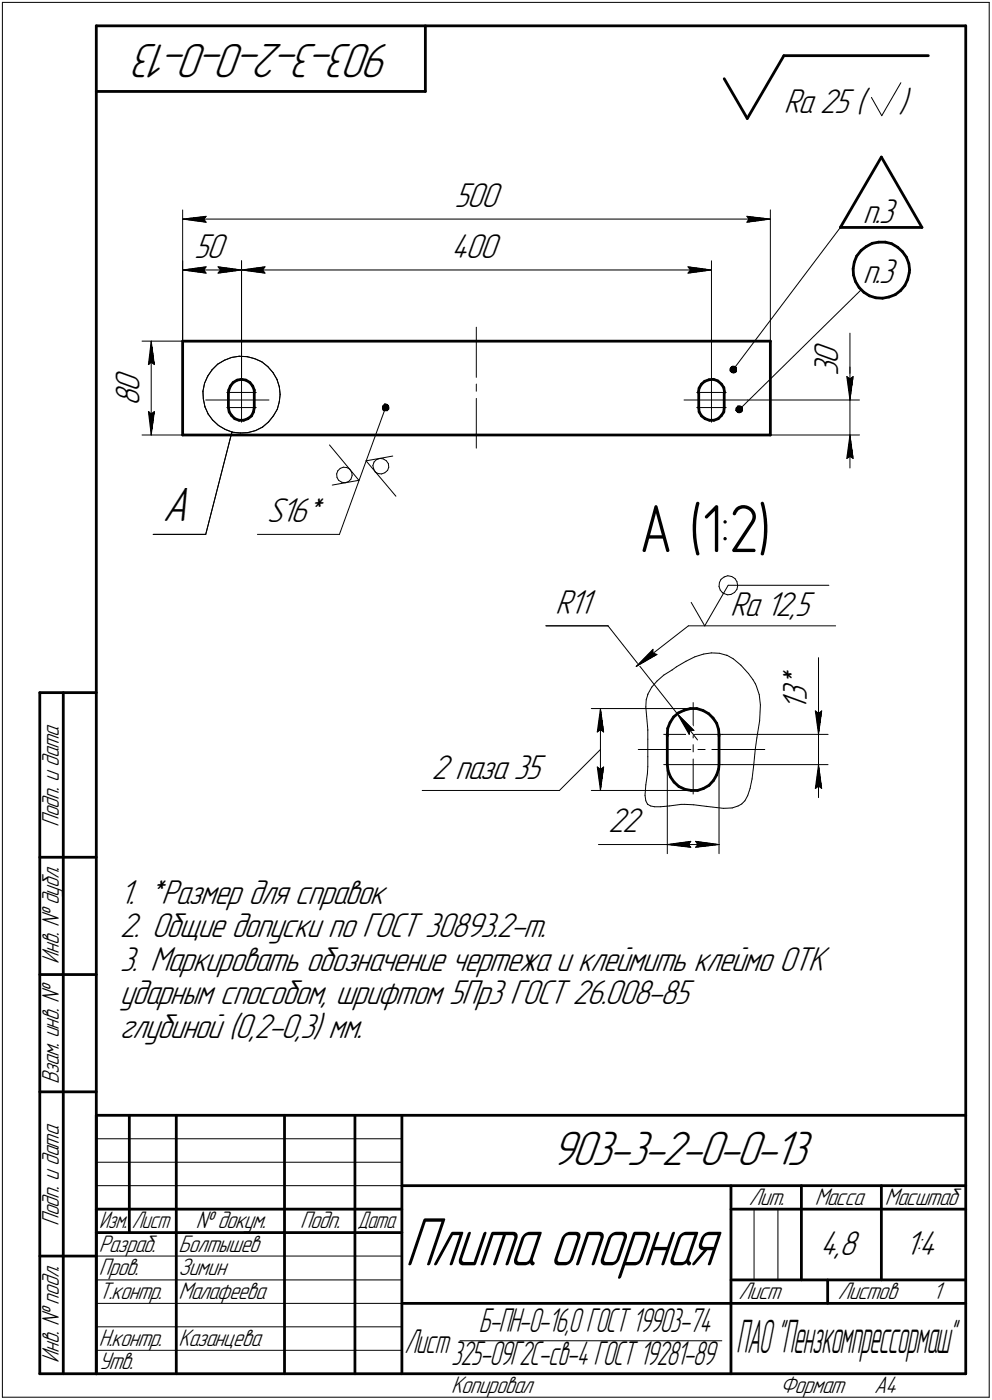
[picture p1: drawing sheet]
<svg xmlns="http://www.w3.org/2000/svg" width="211mm" height="298mm" viewBox="0 0 211 298" stroke-linecap="round" stroke-linejoin="round" font-family="sans-serif">
<defs><g id="words">
<text font-size="15.4" x="86.1" y="269.4">Плита опорная</text>
<text font-size="14.6" x="136" y="117.6">А (1:2)</text>
<g font-size="10.9">
<text x="83.6" y="9.4" transform="rotate(-180 83.6 9.4)">903-3-2-0-0-13</text>
<text x="34.6" y="111">А</text>
<text x="117.4" y="248.1">903-3-2-0-0-13</text>
</g>
<text font-size="10.5" x="156.6" y="288.1">ПАО&quot;Пензкомпрессормаш&quot;</text>
<g font-size="7.8">
<text x="166.8" y="24">Ra 25 (</text>
<text x="191.2" y="24">)</text>
<text x="96.7" y="44.1">500</text>
<text x="183.6" y="47.5">п.3</text>
<text x="41.3" y="55">50</text>
<text x="96" y="55">400</text>
<text x="183.6" y="60.3">п.3</text>
<text x="178.3" y="77.5" transform="rotate(-90 178.3 77.5)">0</text>
<text x="29.7" y="83.4" transform="rotate(-90 29.7 83.4)">0</text>
<text x="178.3" y="80.2" transform="rotate(-90 178.3 80.2)">3</text>
<text x="29.7" y="86.5" transform="rotate(-90 29.7 86.5)">8</text>
<text x="56.8" y="111.3">S16*</text>
<text x="118.1" y="130.7">R11</text>
<text x="155.4" y="131.2">Ra 12,5</text>
<text x="171.6" y="149.4" transform="rotate(-90 171.6 149.4)">3</text>
<text x="171.6" y="146.7" transform="rotate(-90 171.6 146.7)">*</text>
<text x="171.6" y="151.4" transform="rotate(-90 171.6 151.4)">1</text>
<text x="91.8" y="165.8">2 паза 35</text>
<text x="129.4" y="177.3">22</text>
<text x="25.5" y="192.4">1. *Размер для справок</text>
<text x="25.5" y="199.6">2. Общие допуски по ГОСТ 30893.2-m.</text>
<text x="25.5" y="206.7">3. Маркировать обозначение чертежа и клеймить клеймо ОТК</text>
<text x="25.5" y="213.8">ударным способом, шрифтом 5Пр3 ГОСТ 26.008-85</text>
<text x="25.5" y="221">глубиной (0,2-0,3) мм.</text>
<text x="174.5" y="267.2">4,8</text>
<text x="192.6" y="267.2">1:4</text>
</g>
<g font-size="7.6">
<text x="86.1" y="288">Лист</text>
<text x="101.9" y="283.7">Б-ПН-О-16,0 ГОСТ 19903-74</text>
<text x="96" y="290.7">325-09Г2С-св-4ГОСТ19281-89</text>
</g>
<g font-size="5.4">
<text x="12.6" y="176.1" transform="rotate(-90 12.6 176.1)">Подп. и дата</text>
<text x="12.6" y="205.2" transform="rotate(-90 12.6 205.2)">Инв. № дубл.</text>
<text x="12.6" y="230.9" transform="rotate(-90 12.6 230.9)">Взам. инв. №</text>
<text x="159.3" y="256.6">Лит.</text>
<text x="173.4" y="256.6">Масса</text>
<text x="188.3" y="256.6">Масштаб</text>
<text x="12.6" y="261.1" transform="rotate(-90 12.6 261.1)">Подп. и дата</text>
<text x="41.6" y="261.6">№ докум.</text>
<text x="63.9" y="261.6">Подп.</text>
<text x="21" y="266.6">Разраб.</text>
<text x="38" y="266.6">Болтышев</text>
<text x="21" y="271.6">Пров.</text>
<text x="38" y="271.6">Зимин</text>
<text x="21" y="276.6">Т.контр.</text>
<text x="38" y="276.6">Малафеева</text>
<text x="157.1" y="276.6">Лист</text>
<text x="178.3" y="276.6">Листов</text>
<text x="198.5" y="276.6">1</text>
<text x="21" y="286.6">Н.контр.</text>
<text x="38" y="286.6">Казанцева</text>
<text x="12.6" y="290.2" transform="rotate(-90 12.6 290.2)">Инв. № подл.</text>
<text x="21" y="291.6">Утв.</text>
<text x="96" y="296.6">Копировал</text>
<text x="166" y="296.6">Формат</text>
<text x="186" y="296.6">A4</text>
</g>
<g font-size="5.3">
<text x="21.1" y="261.6">Изм.</text>
<text x="28.1" y="261.6">Лист</text>
<text x="76.1" y="261.6">Дата</text>
</g>
</g></defs>
<g fill="#fff" stroke="#fff" stroke-width=".21">
<path d="M186.9 51.1h1.2zM186.4 51.1h2.4zM185.8 51.2h3.3zM185.7 51.3h3.7zM185.4 51.4h4.3zM185.2 51.5h4.8zM185 51.6h5.2zM184.7 51.6h5.7zM184.5 51.7h6.1zM184.4 51.8h6.3zM184.2 51.9h6.6zM184.1 52h6.9zM184 52.1h7.1zM183.9 52.2h7.4zM183.7 52.2h7.7zM183.6 52.3h7.9zM183.5 52.4h8.1zM183.4 52.5h8.3zM183.2 52.6h8.6zM183.2 52.7h8.7zM183.1 52.7h8.8zM183 52.8h9zM183 52.9h9.1zM182.9 53h9.3zM182.8 53.1h9.5zM182.8 53.2h9.6zM182.7 53.3h9.7zM182.6 53.3h9.9zM182.5 53.4h10zM182.5 53.5h10.1zM182.4 53.6h10.3zM182.3 53.7h10.5zM182.3 53.8h10.5zM182.2 53.8h10.7zM182.2 53.9h10.8zM182.1 54h10.9zM182 54.1h11zM182 54.2h11.1zM181.9 54.3h11.3zM181.9 54.4h11.3zM181.9 54.4h11.4zM181.8 54.5h11.6zM181.8 54.6h11.6zM181.7 54.7h11.8zM181.7 54.8h11.8zM181.6 54.9h11.9zM181.5 54.9h12zM181.5 55h12zM181.5 55.1h12zM181.5 55.2h12.1zM181.4 55.3h12.2zM181.4 55.4h12.2zM181.4 55.5h12.2zM181.4 55.5h12.3zM181.4 55.6h12.3zM181.4 55.7h12.3zM181.4 55.8h12.4zM181.3 55.9h12.5zM181.3 56h12.5zM181.3 56h12.5zM181.2 56.1h12.7zM181.2 56.2h12.7zM181.2 56.3h12.7zM181.1 56.4h12.8zM181.1 56.5h12.8zM181.1 56.6h12.8zM181.1 56.6h12.8zM181.1 56.7h12.8zM181.1 56.8h12.9zM181.1 56.9h12.9zM181.1 57h12.9zM181.1 57.1h12.9zM181.1 57.1h12.9zM181.1 57.2h12.9zM181.1 57.3h12.9zM181.1 57.4h12.9zM181.1 57.5h12.9zM181.1 57.6h12.9zM181.1 57.7h12.9zM181.1 57.7h12.9zM181.1 57.8h12.9zM181 57.9h13zM181.1 58h12.9zM181.1 58.1h12.9zM181.1 58.2h12.9zM181.1 58.3h12.9zM181.1 58.3h12.9zM181.2 58.4h12.8zM181.2 58.5h12.8zM181.2 58.6h12.8zM181.2 58.7h12.7zM181.2 58.8h12.7zM181.2 58.8h12.7zM181.3 58.9h12.6zM181.3 59h12.5zM181.3 59.1h12.5zM181.3 59.2h12.5zM181.3 59.3h12.5zM181.3 59.4h12.4zM181.4 59.4h12.3zM181.4 59.5h12.3zM181.4 59.6h12.3zM181.4 59.7h12.2zM181.5 59.8h12.1zM181.5 59.9h12zM181.6 59.9h11.9zM181.6 60h11.9zM181.6 60.1h11.9zM181.7 60.2h11.7zM181.7 60.3h11.7zM181.8 60.4h11.5zM181.8 60.5h11.5zM181.9 60.5h11.3zM181.9 60.6h11.3zM181.9 60.7h11.2zM181.9 60.8h11.2zM182 60.9h11zM182.1 61h10.9zM182.1 61h10.9zM182.2 61.1h10.8zM182.3 61.2h10.6zM182.3 61.3h10.5zM182.4 61.4h10.3zM182.5 61.5h10.1zM182.5 61.6h10zM182.5 61.6h10zM182.6 61.7h9.8zM182.7 61.8h9.7zM182.7 61.9h9.6zM182.9 62h9.3zM183 62.1h9.1zM183 62.1h9zM183.1 62.2h8.8zM183.2 62.3h8.7zM183.3 62.4h8.5zM183.4 62.5h8.2zM183.5 62.6h8zM183.6 62.7h7.8zM183.6 62.7h7.7zM183.7 62.8h7.5zM183.8 62.9h7.3zM184 63h7zM184.1 63.1h6.7zM184.3 63.2h6.4zM184.5 63.2h6zM184.7 63.3h5.6zM184.8 63.4h5.3zM185 63.5h4.9zM185.2 63.6h4.5zM185.6 63.7h3.9zM185.9 63.8h3.2zM186.3 63.8h2.5zM186.6 63.9h1.9z"/>
<path d="M187.5 32.7h.2zM187.5 32.8h.2zM187.4 32.9h.4zM187.4 32.9h.4zM187.3 33h.6zM187.2 33.1h.8zM187.2 33.2h.8zM187.1 33.3h.9zM187.1 33.4h.9zM187 33.4h1.1zM187 33.5h1.1zM186.9 33.6h1.3zM186.9 33.7h1.4zM186.9 33.8h1.4zM186.8 33.9h1.6zM186.8 34h1.6zM186.7 34h1.8zM186.6 34.1h1.9zM186.6 34.2h2zM186.5 34.3h2.1zM186.5 34.4h2.1zM186.4 34.5h2.3zM186.4 34.5h2.3zM186.4 34.6h2.4zM186.3 34.7h2.6zM186.3 34.8h2.6zM186.2 34.9h2.8zM186.2 35h2.8zM186.1 35.1h3zM186 35.1h3.1zM186 35.2h3.1zM185.9 35.3h3.3zM185.9 35.4h3.3zM185.8 35.5h3.5zM185.8 35.6h3.5zM185.8 35.6h3.6zM185.7 35.7h3.7zM185.7 35.8h3.8zM185.6 35.9h4zM185.6 36h4zM185.5 36.1h4.2zM185.4 36.2h4.3zM185.4 36.2h4.3zM185.3 36.3h4.4zM185.3 36.4h4.5zM185.3 36.5h4.6zM185.3 36.6h4.6zM185.2 36.7h4.8zM185.1 36.7h4.9zM185.1 36.8h5zM185 36.9h5.2zM185 37h5.2zM184.9 37.1h5.3zM184.8 37.2h5.4zM184.8 37.3h5.5zM184.7 37.3h5.6zM184.7 37.4h5.7zM184.7 37.5h5.8zM184.7 37.6h5.8zM184.6 37.7h6zM184.5 37.8h6.1zM184.5 37.8h6.2zM184.4 37.9h6.3zM184.4 38h6.4zM184.3 38.1h6.5zM184.2 38.2h6.6zM184.2 38.3h6.7zM184.1 38.4h6.8zM184.1 38.4h6.9zM184.1 38.5h6.9zM184.1 38.6h7zM184 38.7h7.2zM183.9 38.8h7.3zM183.9 38.9h7.4zM183.8 38.9h7.5zM183.8 39h7.5zM183.7 39.1h7.7zM183.6 39.2h7.8zM183.6 39.3h7.9zM183.6 39.4h7.9zM183.6 39.5h8zM183.5 39.5h8.1zM183.5 39.6h8.2zM183.4 39.7h8.4zM183.3 39.8h8.5zM183.3 39.9h8.6zM183.2 40h8.7zM183.2 40h8.7zM183.1 40.1h8.8zM183 40.2h9zM183 40.3h9.1zM183 40.4h9.1zM183 40.5h9.2zM182.9 40.6h9.3zM182.9 40.6h9.4zM182.8 40.7h9.5zM182.7 40.8h9.7zM182.7 40.9h9.7zM182.6 41h9.8zM182.6 41.1h9.9zM182.5 41.1h10zM182.5 41.2h10.1zM182.5 41.3h10.2zM182.4 41.4h10.3zM182.4 41.5h10.4zM182.3 41.6h10.5zM182.3 41.7h10.6zM182.2 41.7h10.7zM182.1 41.8h10.9zM182.1 41.9h10.9zM182 42h11zM182 42.1h11.1zM181.9 42.2h11.2zM181.9 42.2h11.3zM181.9 42.3h11.3zM181.8 42.4h11.5zM181.8 42.5h11.6zM181.7 42.6h11.7zM181.7 42.7h11.8zM181.6 42.8h11.9zM181.5 42.8h12zM181.5 42.9h12.1zM181.4 43h12.2zM181.4 43.1h12.3zM181.4 43.2h12.3zM181.4 43.3h12.4zM181.3 43.3h12.5zM181.2 43.4h12.7zM181.2 43.5h12.8zM181.1 43.6h12.9zM181.1 43.7h13zM181 43.8h13.1zM180.9 43.9h13.2zM180.9 43.9h13.2zM180.8 44h13.4zM180.8 44.1h13.5zM180.8 44.2h13.5zM180.8 44.3h13.6zM180.7 44.4h13.7zM180.6 44.4h13.9zM180.6 44.5h13.9zM180.5 44.6h14.1zM180.5 44.7h14.1zM180.4 44.8h14.2zM180.3 44.9h14.4zM180.3 45h14.4zM180.3 45h14.5zM180.3 45.1h14.6zM180.2 45.2h14.7zM180.2 45.3h14.8zM180.1 45.4h14.9zM180 45.5h15.1zM180 45.6h15.1zM179.9 45.6h15.3zM179.9 45.7h15.3zM179.8 45.8h15.4zM179.7 45.9h15.6zM179.7 46h15.6zM179.7 46.1h15.7zM179.7 46.1h15.7zM179.6 46.2h15.9zM179.6 46.3h16zM179.5 46.4h16.1zM179.4 46.5h16.3zM179.4 46.6h16.3zM179.3 46.7h16.4zM179.3 46.7h16.4zM179.2 46.8h16.6zM179.2 46.9h16.7zM179.2 47h16.7zM179.1 47.1h16.9zM179.1 47.2h16.9zM179 47.2h17.1zM179 47.3h17.2zM178.9 47.4h17.3zM178.8 47.5h17.5zM178.8 47.6h17.5zM178.7 47.7h17.6zM178.7 47.8h17.6zM178.6 47.8h17.8zM178.6 47.9h17.9zM178.6 48h17.9zM178.5 48.1h18.1zM178.5 48.2h18.1zM178.4 48.3h18.3zM178.4 48.3h18.3zM178.3 48.4h18.5zM178.2 48.5h18.6zM178.2 48.6h18.6zM178.1 48.7h18.8zM178.1 48.8h18.8zM178.1 48.9h18.9z"/>
<path d="M96 49.4h10.8zM96 49.4h10.8zM96 49.5h10.8zM96 49.6h10.8zM96 49.7h10.8zM96 49.8h10.8zM96 49.9h10.8zM96 50h10.8zM96 50h10.8zM96 50.1h10.8zM96 50.2h10.8zM96 50.3h10.8zM96 50.4h10.8zM96 50.5h10.8zM96 50.5h10.8zM96 50.6h10.8zM96 50.7h10.8zM96 50.8h10.8zM96 50.9h10.8zM96 51h10.8zM96 51.1h10.8zM96 51.1h10.8zM96 51.2h10.8zM96 51.3h10.8zM96 51.4h10.8zM96 51.5h10.8zM96 51.6h10.8zM96 51.6h10.8zM96 51.7h10.8zM96 51.8h10.8zM96 51.9h10.8zM96 52h10.8zM96 52.1h10.8zM96 52.2h10.8zM96 52.2h10.8zM96 52.3h10.8zM96 52.4h10.8zM96 52.5h10.8zM96 52.6h10.8zM96 52.7h10.8zM96 52.7h10.8zM96 52.8h10.8zM96 52.9h10.8zM96 53h10.8zM96 53.1h10.8zM96 53.2h10.8zM96 53.3h10.8zM96 53.3h10.8zM96 53.4h10.8zM96 53.5h10.8zM96 53.6h10.8zM96 53.7h10.8zM96 53.8h10.8zM96 53.8h10.8zM96 53.9h10.8zM96 54h10.8zM96 54.1h10.8zM96 54.2h10.8zM96 54.3h10.8zM96 54.4h10.8zM96 54.4h10.8zM96 54.5h10.8zM96 54.6h10.8zM96 54.7h10.8zM96 54.8h10.8zM96 54.9h10.8zM96 54.9h10.8zM96 55h10.8zM96 55.1h10.8zM96 55.2h10.8zM96 55.3h10.8zM96 55.4h10.8zM96 55.5h10.8zM96 55.5h10.8zM96 55.6h10.8zM96 55.7h10.8zM96 55.8h10.8zM96 55.9h10.8zM96 56h10.8zM96 56h10.8zM96 56.1h10.8zM96 56.2h10.8zM96 56.3h10.8zM96 56.4h10.8z"/>
<path d="M56.3 56.4h.6zM55.7 56.5h1.2zM55 56.6h1.9zM54.4 56.6h2.5zM53.8 56.7h3.1zM53.2 56.8h3.7zM53 56.9h3.9zM52.7 57h4.2zM52.6 57.1h4.3zM52.3 57.1h4.6zM52.1 57.2h4.8zM51.9 57.3h5zM51.6 57.4h5.3zM51.4 57.5h5.5zM51.6 57.6h5.3zM51.8 57.7h5.1zM52 57.7h4.9zM52.2 57.8h4.7zM52.4 57.9h4.5zM52.6 58h4.3zM52.8 58.1h4.1zM53 58.2h3.9zM53.2 58.3h3.7zM53.8 58.3h3.1zM54.4 58.4h2.5zM55 58.5h1.9zM55.7 58.6h1.2zM56.3 58.7h.6z"/>
<path d="M145.9 56.4h.7zM145.9 56.5h1.3zM145.9 56.6h1.8zM145.9 56.6h2.5zM145.9 56.7h3.1zM145.9 56.8h3.7zM145.9 56.9h4zM145.9 57h4.2zM145.9 57.1h4.4zM145.9 57.1h4.6zM145.9 57.2h4.9zM145.9 57.3h5.1zM145.9 57.4h5.3zM145.9 57.5h5.5zM145.9 57.6h5.3zM145.9 57.7h5.1zM145.9 57.7h4.9zM145.9 57.8h4.7zM145.9 57.9h4.6zM145.9 58h4.3zM145.9 58.1h4.1zM145.9 58.2h4zM145.9 58.3h3.7zM145.9 58.3h3.1zM145.9 58.4h2.5zM145.9 58.5h1.8zM145.9 58.6h1.3zM145.9 58.7h.7z"/>
<path d="M172.7 73h7.1zM172.7 73.1h7.1zM172.7 73.2h7.1zM172.7 73.2h7.1zM172.7 73.3h7.1zM172.7 73.4h7.1zM172.7 73.5h7.1zM172.7 73.6h7.1zM172.7 73.7h7.1zM172.7 73.7h7.1zM172.7 73.8h7.1zM172.7 73.9h7.1zM172.7 74h7.1zM172.7 74.1h7.1zM172.7 74.2h7.1zM172.7 74.3h7.1zM172.7 74.3h7.1zM172.7 74.4h7.1zM172.7 74.5h7.1zM172.7 74.6h7.1zM172.7 74.7h7.1zM172.7 74.8h7.1zM172.7 74.8h7.1zM172.7 74.9h7.1zM172.7 75h7.1zM172.7 75.1h7.1zM172.7 75.2h7.1zM172.7 75.3h7.1zM172.7 75.4h7.1zM172.7 75.4h7.1zM172.7 75.5h7.1zM172.7 75.6h7.1zM172.7 75.7h7.1zM172.7 75.8h7.1zM172.7 75.9h7.1zM172.7 75.9h7.1zM172.7 76h7.1zM172.7 76.1h7.1zM172.7 76.2h7.1zM172.7 76.3h7.1zM172.7 76.4h7.1zM172.7 76.5h7.1zM172.7 76.5h7.1zM172.7 76.6h7.1zM172.7 76.7h7.1zM172.7 76.8h7.1zM172.7 76.9h7.1zM172.7 77h7.1zM172.7 77h7.1zM172.7 77.1h7.1zM172.7 77.2h7.1zM172.7 77.3h7.1zM172.7 77.4h7.1zM172.7 77.5h7.1zM172.7 77.6h7.1zM172.7 77.6h7.1zM172.7 77.7h7.1zM172.7 77.8h7.1zM172.7 77.9h7.1zM172.7 78h7.1zM172.7 78.1h7.1zM172.7 78.1h7.1zM172.7 78.2h7.1zM172.7 78.3h7.1zM172.7 78.4h7.1zM172.7 78.5h7.1zM172.7 78.6h7.1zM172.7 78.7h7.1zM172.7 78.7h7.1zM172.7 78.8h7.1zM172.7 78.9h7.1zM172.7 79h7.1zM172.7 79.1h7.1zM172.7 79.2h7.1zM172.7 79.2h7.1zM172.7 79.3h7.1zM172.7 79.4h7.1zM172.7 79.5h7.1zM172.7 79.6h7.1zM172.7 79.7h7.1zM172.7 79.8h7.1zM172.7 79.8h7.1zM172.7 79.9h7.1zM172.7 80h7.1zM172.7 80.1h7.1z"/>
<path d="M179.6 79.7h2.4zM179.7 79.8h2.3zM179.7 79.8h2.3zM179.7 79.9h2.3zM179.7 80h2.3zM179.7 80.1h2.3zM179.7 80.2h2.3zM179.7 80.3h2.3zM179.7 80.3h2.3zM179.7 80.4h2.2zM179.7 80.5h2.2zM179.7 80.6h2.2zM179.7 80.7h2.2zM179.7 80.8h2.2zM179.7 80.9h2.2zM179.8 80.9h2.1zM179.8 81h2.1zM179.8 81.1h2.1zM179.8 81.2h2.1zM179.8 81.3h2.1zM179.8 81.4h2.1zM179.8 81.4h2.1zM179.8 81.5h2.1zM179.9 81.6h2zM179.9 81.7h2zM179.9 81.8h2zM179.9 81.9h2zM179.9 82h1.9zM179.9 82h1.9zM179.9 82.1h1.9zM180 82.2h1.8zM180 82.3h1.8zM180 82.4h1.8zM180 82.5h1.8zM180 82.5h1.8zM180 82.6h1.8zM180 82.7h1.7zM180.1 82.8h1.6zM180.1 82.9h1.6zM180.1 83h1.6zM180.1 83.1h1.6zM180.1 83.1h1.6zM180.1 83.2h1.6zM180.1 83.3h1.6zM180.1 83.4h1.5zM180.2 83.5h1.4zM180.2 83.6h1.4zM180.3 83.7h1.2zM180.3 83.7h1.2zM180.3 83.8h1.1zM180.3 83.9h1.1zM180.3 84h1.1zM180.4 84.1h1zM180.4 84.2h1zM180.5 84.2h.8zM180.5 84.3h.8zM180.6 84.4h.6zM180.6 84.5h.6zM180.6 84.6h.5zM180.7 84.7h.4zM180.7 84.8h.4zM180.8 84.8h.2zM180.8 84.9h.2z"/>
<path d="M180.8 92.9h.2zM180.8 93h.2zM180.7 93h.4zM180.7 93.1h.4zM180.6 93.2h.5zM180.6 93.3h.6zM180.6 93.4h.6zM180.5 93.5h.8zM180.5 93.6h.8zM180.4 93.6h1zM180.4 93.7h1zM180.3 93.8h1.1zM180.3 93.9h1.1zM180.3 94h1.1zM180.3 94.1h1.2zM180.3 94.1h1.2zM180.2 94.2h1.4zM180.2 94.3h1.4zM180.1 94.4h1.5zM180.1 94.5h1.6zM180.1 94.6h1.6zM180.1 94.7h1.6zM180.1 94.7h1.6zM180.1 94.8h1.6zM180.1 94.9h1.6zM180.1 95h1.6zM180 95.1h1.7zM180 95.2h1.8zM180 95.2h1.8zM180 95.3h1.8zM180 95.4h1.8zM180 95.5h1.8zM180 95.6h1.8zM179.9 95.7h1.9zM179.9 95.8h1.9zM179.9 95.8h1.9zM179.9 95.9h2zM179.9 96h2zM179.9 96.1h2zM179.9 96.2h2zM179.8 96.3h2.1zM179.8 96.4h2.1zM179.8 96.4h2.1zM179.8 96.5h2.1zM179.8 96.6h2.1zM179.8 96.7h2.1zM179.8 96.8h2.1zM179.8 96.9h2.1zM179.7 96.9h2.2zM179.7 97h2.2zM179.7 97.1h2.2zM179.7 97.2h2.2zM179.7 97.3h2.2zM179.7 97.4h2.2zM179.7 97.5h2.3zM179.7 97.5h2.3zM179.7 97.6h2.3zM179.7 97.7h2.3zM179.7 97.8h2.3zM179.7 97.9h2.3zM179.7 98h2.3zM179.7 98h2.3z"/>
<path d="M41.3 49.4h7.2zM41.3 49.4h7.2zM41.3 49.5h7.2zM41.3 49.6h7.2zM41.3 49.7h7.2zM41.3 49.8h7.2zM41.3 49.9h7.2zM41.3 50h7.2zM41.3 50h7.2zM41.3 50.1h7.2zM41.3 50.2h7.2zM41.3 50.3h7.2zM41.3 50.4h7.2zM41.3 50.5h7.2zM41.3 50.5h7.2zM41.3 50.6h7.2zM41.3 50.7h7.2zM41.3 50.8h7.2zM41.3 50.9h7.2zM41.3 51h7.2zM41.3 51.1h7.2zM41.3 51.1h7.2zM41.3 51.2h7.2zM41.3 51.3h7.2zM41.3 51.4h7.2zM41.3 51.5h7.2zM41.3 51.6h7.2zM41.3 51.6h7.2zM41.3 51.7h7.2zM41.3 51.8h7.2zM41.3 51.9h7.2zM41.3 52h7.2zM41.3 52.1h7.2zM41.3 52.2h7.2zM41.3 52.2h7.2zM41.3 52.3h7.2zM41.3 52.4h7.2zM41.3 52.5h7.2zM41.3 52.6h7.2zM41.3 52.7h7.2zM41.3 52.7h7.2zM41.3 52.8h7.2zM41.3 52.9h7.2zM41.3 53h7.2zM41.3 53.1h7.2zM41.3 53.2h7.2zM41.3 53.3h7.2zM41.3 53.3h7.2zM41.3 53.4h7.2zM41.3 53.5h7.2zM41.3 53.6h7.2zM41.3 53.7h7.2zM41.3 53.8h7.2zM41.3 53.8h7.2zM41.3 53.9h7.2zM41.3 54h7.2zM41.3 54.1h7.2zM41.3 54.2h7.2zM41.3 54.3h7.2zM41.3 54.4h7.2zM41.3 54.4h7.2zM41.3 54.5h7.2zM41.3 54.6h7.2zM41.3 54.7h7.2zM41.3 54.8h7.2zM41.3 54.9h7.2zM41.3 54.9h7.2zM41.3 55h7.2zM41.3 55.1h7.2zM41.3 55.2h7.2zM41.3 55.3h7.2zM41.3 55.4h7.2zM41.3 55.5h7.2zM41.3 55.5h7.2zM41.3 55.6h7.2zM41.3 55.7h7.2zM41.3 55.8h7.2zM41.3 55.9h7.2zM41.3 56h7.2zM41.3 56h7.2zM41.3 56.1h7.2zM41.3 56.2h7.2zM41.3 56.3h7.2zM41.3 56.4h7.2z"/>
<path d="M43.8 56.4h.6zM43.2 56.5h1.2zM42.5 56.6h1.9zM41.9 56.6h2.5zM41.3 56.7h3.1zM40.6 56.8h3.8zM40.5 56.9h3.9zM40.2 57h4.2zM40 57.1h4.4zM39.8 57.1h4.6zM39.5 57.2h4.9zM39.4 57.3h5zM39.1 57.4h5.3zM38.9 57.5h5.5zM39.1 57.6h5.3zM39.3 57.7h5.1zM39.5 57.7h4.9zM39.7 57.8h4.7zM39.9 57.9h4.5zM40 58h4.4zM40.3 58.1h4.1zM40.5 58.2h3.9zM40.6 58.3h3.8zM41.3 58.3h3.1zM41.9 58.4h2.5zM42.5 58.5h1.9zM43.2 58.6h1.2zM43.8 58.7h.6z"/>
<path d="M45.9 56.4h.7zM45.9 56.5h1.3zM45.9 56.6h1.9zM45.9 56.6h2.5zM45.9 56.7h3.1zM45.9 56.8h3.7zM45.9 56.9h4zM45.9 57h4.2zM45.9 57.1h4.4zM45.9 57.1h4.6zM45.9 57.2h4.9zM45.9 57.3h5.1zM45.9 57.4h5.3zM45.9 57.5h5.5zM45.9 57.6h5.3zM45.9 57.7h5.2zM45.9 57.7h4.9zM45.9 57.8h4.7zM45.9 57.9h4.6zM45.9 58h4.3zM45.9 58.1h4.1zM45.9 58.2h4zM45.9 58.3h3.7zM45.9 58.3h3.1zM45.9 58.4h2.5zM45.9 58.5h1.9zM45.9 58.6h1.3zM45.9 58.7h.7z"/>
<path d="M96.7 38.5h10.4zM96.7 38.6h10.4zM96.7 38.7h10.4zM96.7 38.8h10.4zM96.7 38.9h10.4zM96.7 38.9h10.4zM96.7 39h10.4zM96.7 39.1h10.4zM96.7 39.2h10.4zM96.7 39.3h10.4zM96.7 39.4h10.4zM96.7 39.5h10.4zM96.7 39.5h10.4zM96.7 39.6h10.4zM96.7 39.7h10.4zM96.7 39.8h10.4zM96.7 39.9h10.4zM96.7 40h10.4zM96.7 40h10.4zM96.7 40.1h10.4zM96.7 40.2h10.4zM96.7 40.3h10.4zM96.7 40.4h10.4zM96.7 40.5h10.4zM96.7 40.6h10.4zM96.7 40.6h10.4zM96.7 40.7h10.4zM96.7 40.8h10.4zM96.7 40.9h10.4zM96.7 41h10.4zM96.7 41.1h10.4zM96.7 41.1h10.4zM96.7 41.2h10.4zM96.7 41.3h10.4zM96.7 41.4h10.4zM96.7 41.5h10.4zM96.7 41.6h10.4zM96.7 41.7h10.4zM96.7 41.7h10.4zM96.7 41.8h10.4zM96.7 41.9h10.4zM96.7 42h10.4zM96.7 42.1h10.4zM96.7 42.2h10.4zM96.7 42.2h10.4zM96.7 42.3h10.4zM96.7 42.4h10.4zM96.7 42.5h10.4zM96.7 42.6h10.4zM96.7 42.7h10.4zM96.7 42.8h10.4zM96.7 42.8h10.4zM96.7 42.9h10.4zM96.7 43h10.4zM96.7 43.1h10.4zM96.7 43.2h10.4zM96.7 43.3h10.4zM96.7 43.3h10.4zM96.7 43.4h10.4zM96.7 43.5h10.4zM96.7 43.6h10.4zM96.7 43.7h10.4zM96.7 43.8h10.4zM96.7 43.9h10.4zM96.7 43.9h10.4zM96.7 44h10.4zM96.7 44.1h10.4zM96.7 44.2h10.4zM96.7 44.3h10.4zM96.7 44.4h10.4zM96.7 44.4h10.4zM96.7 44.5h10.4zM96.7 44.6h10.4zM96.7 44.7h10.4zM96.7 44.8h10.4zM96.7 44.9h10.4zM96.7 45h10.4zM96.7 45h10.4zM96.7 45.1h10.4zM96.7 45.2h10.4zM96.7 45.3h10.4zM96.7 45.4h10.4zM96.7 45.5h10.4zM96.7 45.6h10.4zM96.7 45.6h10.4z"/>
<path d="M43.8 45.6h.6zM43.2 45.6h1.2zM42.5 45.7h1.9zM41.9 45.8h2.5zM41.3 45.9h3.1zM40.6 46h3.8zM40.5 46.1h3.9zM40.2 46.1h4.2zM40 46.2h4.4zM39.8 46.3h4.6zM39.5 46.4h4.9zM39.4 46.5h5zM39.1 46.6h5.3zM38.9 46.7h5.5zM39.1 46.7h5.3zM39.3 46.8h5.1zM39.5 46.9h4.9zM39.7 47h4.7zM39.9 47.1h4.5zM40 47.2h4.4zM40.3 47.2h4.1zM40.5 47.3h3.9zM40.6 47.4h3.8zM41.3 47.5h3.1zM41.9 47.6h2.5zM42.5 47.7h1.9zM43.2 47.8h1.2zM43.8 47.8h.6z"/>
<path d="M158.4 45.6h.7zM158.4 45.6h1.3zM158.4 45.7h1.9zM158.4 45.8h2.6zM158.4 45.9h3.1zM158.4 46h3.7zM158.4 46.1h4zM158.4 46.1h4.2zM158.4 46.2h4.4zM158.4 46.3h4.7zM158.4 46.4h4.9zM158.4 46.5h5.1zM158.4 46.6h5.3zM158.4 46.7h5.5zM158.4 46.7h5.3zM158.4 46.8h5.2zM158.4 46.9h4.9zM158.4 47h4.8zM158.4 47.1h4.6zM158.4 47.2h4.3zM158.4 47.2h4.2zM158.4 47.3h4zM158.4 47.4h3.7zM158.4 47.5h3.1zM158.4 47.6h2.6zM158.4 47.7h1.9zM158.4 47.8h1.3zM158.4 47.8h.7z"/>
<path d="M34.5 104.3h7.2zM34.5 104.4h7.2zM34.5 104.5h7.2zM34.5 104.6h7.2zM34.5 104.6h7.2zM34.5 104.7h7.2zM34.5 104.8h7.2zM34.5 104.9h7.2zM34.5 105h7.2zM34.5 105.1h7.2zM34.5 105.2h7.2zM34.5 105.2h7.2zM34.5 105.3h7.2zM34.5 105.4h7.2zM34.5 105.5h7.2zM34.5 105.6h7.2zM34.5 105.7h7.2zM34.5 105.7h7.2zM34.5 105.8h7.2zM34.5 105.9h7.2zM34.5 106h7.2zM34.5 106.1h7.2zM34.5 106.2h7.2zM34.5 106.3h7.2zM34.5 106.3h7.2zM34.5 106.4h7.2zM34.5 106.5h7.2zM34.5 106.6h7.2zM34.5 106.7h7.2zM34.5 106.8h7.2zM34.5 106.8h7.2zM34.5 106.9h7.2zM34.5 107h7.2zM34.5 107.1h7.2zM34.5 107.2h7.2zM34.5 107.3h7.2zM34.5 107.4h7.2zM34.5 107.4h7.2zM34.5 107.5h7.2zM34.5 107.6h7.2zM34.5 107.7h7.2zM34.5 107.8h7.2zM34.5 107.9h7.2zM34.5 107.9h7.2zM34.5 108h7.2zM34.5 108.1h7.2zM34.5 108.2h7.2zM34.5 108.3h7.2zM34.5 108.4h7.2zM34.5 108.5h7.2zM34.5 108.5h7.2zM34.5 108.6h7.2zM34.5 108.7h7.2zM34.5 108.8h7.2zM34.5 108.9h7.2zM34.5 109h7.2zM34.5 109.1h7.2zM34.5 109.1h7.2zM34.5 109.2h7.2zM34.5 109.3h7.2zM34.5 109.4h7.2zM34.5 109.5h7.2zM34.5 109.6h7.2zM34.5 109.6h7.2zM34.5 109.7h7.2zM34.5 109.8h7.2zM34.5 109.9h7.2zM34.5 110h7.2zM34.5 110.1h7.2zM34.5 110.2h7.2zM34.5 110.2h7.2zM34.5 110.3h7.2zM34.5 110.4h7.2zM34.5 110.5h7.2zM34.5 110.6h7.2zM34.5 110.7h7.2zM34.5 110.7h7.2zM34.5 110.8h7.2zM34.5 110.9h7.2zM34.5 111h7.2zM34.5 111.1h7.2zM34.5 111.2h7.2zM34.5 111.3h7.2zM34.5 111.3h7.2zM34.5 111.4h7.2zM34.5 111.5h7.2zM34.5 111.6h7.2zM34.5 111.7h7.2zM34.5 111.8h7.2zM34.5 111.8h7.2zM34.5 111.9h7.2zM34.5 112h7.2zM34.5 112.1h7.2zM34.5 112.2h7.2zM34.5 112.3h7.2zM34.5 112.4h7.2zM34.5 112.4h7.2zM34.5 112.5h7.2zM34.5 112.6h7.2zM34.5 112.7h7.2z"/>
<path d="M136.1 106.3h29.8zM136.1 106.4h29.8zM136.1 106.5h29.8zM136.1 106.6h29.8zM136.1 106.7h29.8zM136.1 106.8h29.8zM136.1 106.8h29.8zM136.1 106.9h29.8zM136.1 107h29.8zM136.1 107.1h29.8zM136.1 107.2h29.8zM136.1 107.3h29.8zM136.1 107.4h29.8zM136.1 107.4h29.8zM136.1 107.5h29.8zM136.1 107.6h29.8zM136.1 107.7h29.8zM136.1 107.8h29.8zM136.1 107.9h29.8zM136.1 107.9h29.8zM136.1 108h29.8zM136.1 108.1h29.8zM136.1 108.2h29.8zM136.1 108.3h29.8zM136.1 108.4h29.8zM136.1 108.5h29.8zM136.1 108.5h29.8zM136.1 108.6h29.8zM136.1 108.7h29.8zM136.1 108.8h29.8zM136.1 108.9h29.8zM136.1 109h29.8zM136.1 109.1h29.8zM136.1 109.1h29.8zM136.1 109.2h29.8zM136.1 109.3h29.8zM136.1 109.4h29.8zM136.1 109.5h29.8zM136.1 109.6h29.8zM136.1 109.6h29.8zM136.1 109.7h29.8zM136.1 109.8h29.8zM136.1 109.9h29.8zM136.1 110h29.8zM136.1 110.1h29.8zM136.1 110.2h29.8zM136.1 110.2h29.8zM136.1 110.3h29.8zM136.1 110.4h29.8zM136.1 110.5h29.8zM136.1 110.6h29.8zM136.1 110.7h29.8zM136.1 110.7h29.8zM136.1 110.8h29.8zM136.1 110.9h29.8zM136.1 111h29.8zM136.1 111.1h29.8zM136.1 111.2h29.8zM136.1 111.3h29.8zM136.1 111.3h29.8zM136.1 111.4h29.8zM136.1 111.5h29.8zM136.1 111.6h29.8zM136.1 111.7h29.8zM136.1 111.8h29.8zM136.1 111.8h29.8zM136.1 111.9h29.8zM136.1 112h29.8zM136.1 112.1h29.8zM136.1 112.2h29.8zM136.1 112.3h29.8zM136.1 112.4h29.8zM136.1 112.4h29.8zM136.1 112.5h29.8zM136.1 112.6h29.8zM136.1 112.7h29.8zM136.1 112.8h29.8zM136.1 112.9h29.8zM136.1 112.9h29.8zM136.1 113h29.8zM136.1 113.1h29.8zM136.1 113.2h29.8zM136.1 113.3h29.8zM136.1 113.4h29.8zM136.1 113.5h29.8zM136.1 113.5h29.8zM136.1 113.6h29.8zM136.1 113.7h29.8zM136.1 113.8h29.8zM136.1 113.9h29.8zM136.1 114h29.8zM136.1 114h29.8zM136.1 114.1h29.8zM136.1 114.2h29.8zM136.1 114.3h29.8zM136.1 114.4h29.8zM136.1 114.5h29.8zM136.1 114.6h29.8zM136.1 114.6h29.8zM136.1 114.7h29.8zM136.1 114.8h29.8zM136.1 114.9h29.8zM136.1 115h29.8zM136.1 115.1h29.8zM136.1 115.1h29.8zM136.1 115.2h29.8zM136.1 115.3h29.8zM136.1 115.4h29.8zM136.1 115.5h29.8zM136.1 115.6h29.8zM136.1 115.7h29.8zM136.1 115.7h29.8zM136.1 115.8h29.8zM136.1 115.9h29.8zM136.1 116h29.8zM136.1 116.1h29.8zM136.1 116.2h29.8zM136.1 116.2h29.8zM136.1 116.3h29.8zM136.1 116.4h29.8zM136.1 116.5h29.8zM136.1 116.6h29.8zM136.1 116.7h29.8zM136.1 116.8h29.8zM136.1 116.8h29.8zM136.1 116.9h29.8zM136.1 117h29.8zM136.1 117.1h29.8zM136.1 117.2h29.8zM136.1 117.3h29.8zM136.1 117.3h29.8zM136.1 117.4h29.8zM136.1 117.5h29.8zM136.1 117.6h29.8zM136.1 117.7h29.8zM136.1 117.8h29.8zM136.1 117.9h29.8zM136.1 117.9h29.8zM136.1 118h29.8zM136.1 118.1h29.8zM136.1 118.2h29.8zM136.1 118.3h29.8zM136.1 118.4h29.8zM136.1 118.4h29.8zM136.1 118.5h29.8zM136.1 118.6h29.8zM136.1 118.7h29.8zM136.1 118.8h29.8zM136.1 118.9h29.8zM136.1 119h29.8zM136.1 119h29.8zM136.1 119.1h29.8zM136.1 119.2h29.8zM136.1 119.3h29.8zM136.1 119.4h29.8zM136.1 119.5h29.8zM136.1 119.5h29.8zM136.1 119.6h29.8zM136.1 119.7h29.8zM136.1 119.8h29.8zM136.1 119.9h29.8zM136.1 120h29.8zM136.1 120.1h29.8zM136.1 120.1h29.8zM136.1 120.2h29.8zM136.1 120.3h29.8zM136.1 120.4h29.8zM136.1 120.5h29.8zM136.1 120.6h29.8z"/>
<path d="M24 78.8h7.2zM24 78.9h7.2zM24 79h7.2zM24 79.1h7.2zM24 79.2h7.2zM24 79.2h7.2zM24 79.3h7.2zM24 79.4h7.2zM24 79.5h7.2zM24 79.6h7.2zM24 79.7h7.2zM24 79.8h7.2zM24 79.8h7.2zM24 79.9h7.2zM24 80h7.2zM24 80.1h7.2zM24 80.2h7.2zM24 80.3h7.2zM24 80.3h7.2zM24 80.4h7.2zM24 80.5h7.2zM24 80.6h7.2zM24 80.7h7.2zM24 80.8h7.2zM24 80.9h7.2zM24 80.9h7.2zM24 81h7.2zM24 81.1h7.2zM24 81.2h7.2zM24 81.3h7.2zM24 81.4h7.2zM24 81.4h7.2zM24 81.5h7.2zM24 81.6h7.2zM24 81.7h7.2zM24 81.8h7.2zM24 81.9h7.2zM24 82h7.2zM24 82h7.2zM24 82.1h7.2zM24 82.2h7.2zM24 82.3h7.2zM24 82.4h7.2zM24 82.5h7.2zM24 82.5h7.2zM24 82.6h7.2zM24 82.7h7.2zM24 82.8h7.2zM24 82.9h7.2zM24 83h7.2zM24 83.1h7.2zM24 83.1h7.2zM24 83.2h7.2zM24 83.3h7.2zM24 83.4h7.2zM24 83.5h7.2zM24 83.6h7.2zM24 83.7h7.2zM24 83.7h7.2zM24 83.8h7.2zM24 83.9h7.2zM24 84h7.2zM24 84.1h7.2zM24 84.2h7.2zM24 84.2h7.2zM24 84.3h7.2zM24 84.4h7.2zM24 84.5h7.2zM24 84.6h7.2zM24 84.7h7.2zM24 84.8h7.2zM24 84.8h7.2zM24 84.9h7.2zM24 85h7.2zM24 85.1h7.2zM24 85.2h7.2zM24 85.3h7.2zM24 85.3h7.2zM24 85.4h7.2zM24 85.5h7.2zM24 85.6h7.2zM24 85.7h7.2zM24 85.8h7.2zM24 85.9h7.2zM24 85.9h7.2zM24 86h7.2zM24 86.1h7.2zM24 86.2h7.2zM24 86.3h7.2zM24 86.4h7.2z"/>
<path d="M32.1 72.9h.2zM32.1 73h.2zM32.1 73.1h.3zM32 73.2h.4zM32 73.2h.4zM31.9 73.3h.6zM31.9 73.4h.6zM31.9 73.5h.7zM31.8 73.6h.8zM31.8 73.7h.9zM31.8 73.7h.9zM31.7 73.8h1zM31.7 73.9h1.1zM31.7 74h1.1zM31.7 74.1h1.2zM31.7 74.2h1.2zM31.6 74.3h1.3zM31.6 74.3h1.3zM31.5 74.4h1.4zM31.5 74.5h1.5zM31.5 74.6h1.5zM31.5 74.7h1.5zM31.5 74.8h1.5zM31.5 74.8h1.5zM31.5 74.9h1.5zM31.5 75h1.5zM31.4 75.1h1.7zM31.4 75.2h1.7zM31.4 75.3h1.7zM31.4 75.4h1.7zM31.4 75.4h1.7zM31.4 75.5h1.7zM31.4 75.6h1.7zM31.3 75.7h1.9zM31.3 75.8h1.9zM31.3 75.9h1.9zM31.3 75.9h1.9zM31.3 76h1.9zM31.3 76.1h1.9zM31.3 76.2h1.9zM31.2 76.3h2zM31.2 76.4h2.1zM31.2 76.5h2.1zM31.2 76.5h2.1zM31.2 76.6h2.1zM31.2 76.7h2.1zM31.2 76.8h2.1zM31.2 76.9h2.1zM31.2 77h2.2zM31.2 77h2.2zM31.2 77.1h2.2zM31.2 77.2h2.2zM31.2 77.3h2.2zM31.2 77.4h2.2zM31.2 77.5h2.2zM31.1 77.6h2.3zM31.1 77.6h2.3zM31.1 77.7h2.3zM31.1 77.8h2.3zM31.1 77.9h2.3zM31.1 78h2.3zM31.1 78.1h2.3z"/>
<path d="M31 87.1h2.4zM31.1 87.2h2.3zM31.1 87.3h2.3zM31.1 87.4h2.3zM31.1 87.5h2.3zM31.1 87.5h2.3zM31.1 87.6h2.3zM31.1 87.7h2.3zM31.2 87.8h2.2zM31.2 87.9h2.2zM31.2 88h2.2zM31.2 88.1h2.2zM31.2 88.1h2.2zM31.2 88.2h2.2zM31.2 88.3h2.2zM31.2 88.4h2.1zM31.2 88.5h2.1zM31.2 88.6h2.1zM31.2 88.6h2.1zM31.2 88.7h2.1zM31.2 88.8h2.1zM31.2 88.9h2.1zM31.2 89h2zM31.3 89.1h1.9zM31.3 89.2h1.9zM31.3 89.2h1.9zM31.3 89.3h1.9zM31.3 89.4h1.9zM31.3 89.5h1.9zM31.3 89.6h1.9zM31.4 89.7h1.7zM31.4 89.7h1.7zM31.4 89.8h1.7zM31.4 89.9h1.7zM31.4 90h1.7zM31.4 90.1h1.7zM31.4 90.2h1.7zM31.5 90.3h1.5zM31.5 90.3h1.5zM31.5 90.4h1.5zM31.5 90.5h1.5zM31.5 90.6h1.5zM31.5 90.7h1.5zM31.5 90.8h1.5zM31.5 90.8h1.4zM31.6 90.9h1.3zM31.6 91h1.3zM31.7 91.1h1.2zM31.7 91.2h1.2zM31.7 91.3h1.1zM31.7 91.4h1.1zM31.7 91.4h1zM31.8 91.5h.9zM31.8 91.6h.9zM31.8 91.7h.8zM31.9 91.8h.7zM31.9 91.9h.6zM31.9 91.9h.6zM32 92h.4zM32 92.1h.4zM32.1 92.2h.3zM32.1 92.3h.2zM32.1 92.4h.2z"/>
<path d="M56.8 105.7h13.5zM56.8 105.7h13.5zM56.8 105.8h13.5zM56.8 105.9h13.5zM56.8 106h13.5zM56.8 106.1h13.5zM56.8 106.2h13.5zM56.8 106.3h13.5zM56.8 106.3h13.5zM56.8 106.4h13.5zM56.8 106.5h13.5zM56.8 106.6h13.5zM56.8 106.7h13.5zM56.8 106.8h13.5zM56.8 106.8h13.5zM56.8 106.9h13.5zM56.8 107h13.5zM56.8 107.1h13.5zM56.8 107.2h13.5zM56.8 107.3h13.5zM56.8 107.4h13.5zM56.8 107.4h13.5zM56.8 107.5h13.5zM56.8 107.6h13.5zM56.8 107.7h13.5zM56.8 107.8h13.5zM56.8 107.9h13.5zM56.8 107.9h13.5zM56.8 108h13.5zM56.8 108.1h13.5zM56.8 108.2h13.5zM56.8 108.3h13.5zM56.8 108.4h13.5zM56.8 108.5h13.5zM56.8 108.5h13.5zM56.8 108.6h13.5zM56.8 108.7h13.5zM56.8 108.8h13.5zM56.8 108.9h13.5zM56.8 109h13.5zM56.8 109.1h13.5zM56.8 109.1h13.5zM56.8 109.2h13.5zM56.8 109.3h13.5zM56.8 109.4h13.5zM56.8 109.5h13.5zM56.8 109.6h13.5zM56.8 109.6h13.5zM56.8 109.7h13.5zM56.8 109.8h13.5zM56.8 109.9h13.5zM56.8 110h13.5zM56.8 110.1h13.5zM56.8 110.2h13.5zM56.8 110.2h13.5zM56.8 110.3h13.5zM56.8 110.4h13.5zM56.8 110.5h13.5zM56.8 110.6h13.5zM56.8 110.7h13.5zM56.8 110.7h13.5zM56.8 110.8h13.5zM56.8 110.9h13.5zM56.8 111h13.5zM56.8 111.1h13.5zM56.8 111.2h13.5zM56.8 111.3h13.5zM56.8 111.3h13.5zM56.8 111.4h13.5zM56.8 111.5h13.5zM56.8 111.6h13.5zM56.8 111.7h13.5zM56.8 111.8h13.5zM56.8 111.8h13.5zM56.8 111.9h13.5zM56.8 112h13.5zM56.8 112.1h13.5zM56.8 112.2h13.5zM56.8 112.3h13.5zM56.8 112.4h13.5zM56.8 112.4h13.5zM56.8 112.5h13.5zM56.8 112.6h13.5zM56.8 112.7h13.5z"/>
<path d="M69.9 93.9h.2zM69.8 94h.4zM69.8 94.1h.5zM69.8 94.1h.5zM69.8 94.2h.6zM69.8 94.3h.6zM69.7 94.4h.8zM69.7 94.5h.8zM69.7 94.6h.9zM69.6 94.7h1.1zM69.6 94.7h1.2zM69.5 94.8h1.4zM69.6 94.9h1.3zM69.7 95h1.3zM69.8 95.1h1.2zM69.8 95.2h1.3zM69.9 95.2h1.2zM70 95.3h1.2zM70 95.4h1.3zM70.1 95.5h1.3zM70.2 95.6h1.2zM70.3 95.7h1.2zM70.4 95.8h1.1zM70.4 95.8h1.2zM70.4 95.9h1.3zM70.5 96h1.2zM70.6 96.1h1.2zM70.7 96.2h1.2zM70.8 96.3h1.2zM70.9 96.4h1.1zM70.9 96.4h1.2zM71 96.5h1.1zM71 96.6h1.2zM71.1 96.7h1.2zM71.2 96.8h1.1zM71.3 96.9h1.1zM71.3 96.9h1.2zM71.4 97h1.2zM71.5 97.1h1.1zM71.5 97.2h1.1zM71.6 97.3h1.1zM71.7 97.4h1.1zM71.7 97.5h1.1zM71.8 97.5h1.1zM71.9 97.6h1.1zM72 97.7h1.1zM72.1 97.8h1.1zM72.1 97.9h1.1zM72.1 98h1.1zM72.1 98h1.2zM72.1 98.1h1.3zM72.1 98.2h1.3zM72.1 98.3h1.4zM72.1 98.4h1.5zM72 98.5h1.7zM72 98.6h1.7zM72 98.6h1.7zM71.9 98.7h1.9zM71.9 98.8h2zM71.8 98.9h2.2zM71.8 99h2.2zM71.8 99.1h2.3zM71.7 99.1h2.5zM71.7 99.2h2.6zM71.7 99.3h2.6zM71.6 99.4h2.7zM71.6 99.5h2.8zM71.5 99.6h3zM71.5 99.7h3.1zM71.5 99.7h3.1zM71.5 99.8h3.2zM71.5 99.9h3.3zM71.5 100h3.3zM71.4 100.1h3.4zM71.4 100.2h3.5zM71.3 100.2h3.7zM71.3 100.3h3.8zM71.3 100.4h3.8zM71.2 100.5h4zM71.2 100.6h4.1zM71.2 100.7h4.2zM71.1 100.8h4.3zM71.1 100.8h4.3zM71 100.9h4.5zM71 101h4.6zM71 101.1h4.7zM71 101.2h4.7zM71 101.3h4.8zM71 101.3h4.9zM70.9 101.4h5zM70.9 101.5h5zM70.9 101.6h5zM70.8 101.7h5.1zM70.8 101.8h5.1zM70.7 101.9h5.2zM70.7 101.9h5.2zM70.7 102h5.1zM70.6 102.1h5.2zM70.6 102.2h5.1zM70.6 102.3h5.1zM70.5 102.4h5.2zM70.5 102.4h5.1zM70.4 102.5h5.2zM70.4 102.6h5.1zM70.4 102.7h4.8zM70.4 102.8h4.4zM70.4 102.9h4zM70.4 103h3.7zM70.3 103h3.4zM70.3 103.1h3zM70.2 103.2h2.8zM70.2 103.3h2.4zM70.2 103.4h2zM70.1 103.5h1.7zM70.1 103.5h1.4zM70.1 103.6h1zM70 103.7h.7zM70 103.8h.4z"/>
<path d="M84 96.6h.3zM83.7 96.7h.6zM83.2 96.8h1zM82.9 96.9h1.3zM82.5 96.9h1.7zM82.1 97h2.1zM81.8 97.1h2.4zM81.4 97.2h2.8zM81 97.3h3.1zM80.6 97.4h3.5zM80.3 97.5h3.8zM79.9 97.5h4.1zM79.5 97.6h4.5zM79.2 97.7h4.7zM78.7 97.8h5.2zM78.7 97.9h5.2zM78.7 98h5.1zM78.7 98h5.1zM78.7 98.1h5.1zM78.7 98.2h5zM78.6 98.3h5.1zM78.6 98.4h5.1zM78.5 98.5h5.2zM78.5 98.6h5.2zM78.5 98.6h5.2zM78.4 98.7h5.2zM78.4 98.8h5.2zM78.3 98.9h5.2zM78.4 99h5.1zM78.5 99.1h5zM78.6 99.1h4.8zM78.7 99.2h4.7zM78.7 99.3h4.7zM78.7 99.4h4.6zM78.8 99.5h4.5zM78.9 99.6h4.4zM79 99.7h4.2zM79 99.7h4.2zM79.1 99.8h4.1zM79.2 99.9h3.9zM79.2 100h3.9zM79.2 100.1h3.9zM79.3 100.2h3.8zM79.4 100.2h3.7zM79.5 100.3h3.5zM79.6 100.4h3.4zM79.6 100.5h3.4zM79.7 100.6h3.2zM79.8 100.7h3.1zM79.8 100.8h3.1zM79.8 100.8h3zM79.9 100.9h2.9zM80 101h2.8zM80.1 101.1h2.6zM80.2 101.2h2.5zM80.2 101.3h2.4zM80.3 101.3h2.3zM80.3 101.4h2.3zM80.4 101.5h2.1zM80.5 101.6h2zM80.5 101.7h2zM80.6 101.8h1.9zM80.7 101.9h1.8zM80.8 101.9h1.7zM80.8 102h1.6zM80.9 102.1h1.5zM80.9 102.2h1.5zM81 102.3h1.3zM81.1 102.4h1.2zM81.1 102.4h1.1zM81.2 102.5h1.1zM81.3 102.6h1.1zM81.4 102.7h1.1zM81.4 102.8h1.1zM81.4 102.9h1.2zM81.5 103h1.1zM81.6 103h1.1zM81.7 103.1h1.1zM81.7 103.2h1.2zM81.8 103.3h1.2zM81.9 103.4h1.1zM82 103.5h1.1zM82 103.5h1.1zM82 103.6h1.2zM82.1 103.7h1.2zM82.2 103.8h1.1zM82.3 103.9h1.1zM82.3 104h1.2zM82.4 104.1h1.2zM82.5 104.1h1.2zM82.5 104.2h1.2zM82.6 104.3h1.1zM82.6 104.4h1.2zM82.7 104.5h1.2zM82.8 104.6h1.2zM82.9 104.6h1.2zM82.9 104.7h1.2zM83 104.8h1.2zM83.1 104.9h1.1zM83.1 105h1.2zM83.2 105.1h1.2zM83.2 105.2h1.2zM83.3 105.2h1.2zM83.4 105.3h1.2zM83.5 105.4h1.2zM83.6 105.5h1.2zM83.6 105.6h1.2zM83.7 105.7h1.1zM83.7 105.7h1.1zM83.8 105.8h1zM83.8 105.9h.9zM83.9 106h.8zM84 106.1h.7zM84.1 106.2h.5zM84.2 106.3h.4zM84.2 106.3h.4zM84.2 106.4h.3zM84.3 106.5h.2z"/>
<path d="M91.8 160.2h25.8zM91.8 160.3h25.8zM91.8 160.4h25.8zM91.8 160.4h25.8zM91.8 160.5h25.8zM91.8 160.6h25.8zM91.8 160.7h25.8zM91.8 160.8h25.8zM91.8 160.9h25.8zM91.8 161h25.8zM91.8 161h25.8zM91.8 161.1h25.8zM91.8 161.2h25.8zM91.8 161.3h25.8zM91.8 161.4h25.8zM91.8 161.5h25.8zM91.8 161.5h25.8zM91.8 161.6h25.8zM91.8 161.7h25.8zM91.8 161.8h25.8zM91.8 161.9h25.8zM91.8 162h25.8zM91.8 162.1h25.8zM91.8 162.1h25.8zM91.8 162.2h25.8zM91.8 162.3h25.8zM91.8 162.4h25.8zM91.8 162.5h25.8zM91.8 162.6h25.8zM91.8 162.6h25.8zM91.8 162.7h25.8zM91.8 162.8h25.8zM91.8 162.9h25.8zM91.8 163h25.8zM91.8 163.1h25.8zM91.8 163.2h25.8zM91.8 163.2h25.8zM91.8 163.3h25.8zM91.8 163.4h25.8zM91.8 163.5h25.8zM91.8 163.6h25.8zM91.8 163.7h25.8zM91.8 163.7h25.8zM91.8 163.8h25.8zM91.8 163.9h25.8zM91.8 164h25.8zM91.8 164.1h25.8zM91.8 164.2h25.8zM91.8 164.3h25.8zM91.8 164.3h25.8zM91.8 164.4h25.8zM91.8 164.5h25.8zM91.8 164.6h25.8zM91.8 164.7h25.8zM91.8 164.8h25.8zM91.8 164.8h25.8zM91.8 164.9h25.8zM91.8 165h25.8zM91.8 165.1h25.8zM91.8 165.2h25.8zM91.8 165.3h25.8zM91.8 165.4h25.8zM91.8 165.4h25.8zM91.8 165.5h25.8zM91.8 165.6h25.8zM91.8 165.7h25.8zM91.8 165.8h25.8zM91.8 165.9h25.8zM91.8 165.9h25.8zM91.8 166h25.8zM91.8 166.1h25.8zM91.8 166.2h25.8zM91.8 166.3h25.8zM91.8 166.4h25.8zM91.8 166.5h25.8zM91.8 166.5h25.8zM91.8 166.6h25.8zM91.8 166.7h25.8zM91.8 166.8h25.8zM91.8 166.9h25.8zM91.8 167h25.8zM91.8 167h25.8zM91.8 167.1h25.8zM91.8 167.2h25.8zM91.8 167.3h25.8z"/>
<path d="M127.7 151.1h.2zM127.7 151.2h.2zM127.6 151.3h.4zM127.6 151.4h.4zM127.5 151.5h.5zM127.5 151.6h.6zM127.5 151.6h.6zM127.4 151.7h.8zM127.4 151.8h.8zM127.3 151.9h1zM127.3 152h1zM127.3 152.1h1zM127.3 152.1h1.1zM127.3 152.2h1.1zM127.2 152.3h1.2zM127.2 152.4h1.2zM127.1 152.5h1.4zM127.1 152.6h1.4zM127 152.7h1.5zM127 152.7h1.6zM127 152.8h1.6zM127 152.9h1.6zM127 153h1.6zM127 153.1h1.6zM127 153.2h1.6zM127 153.2h1.6zM127 153.3h1.7zM126.9 153.4h1.8zM126.9 153.5h1.8zM126.9 153.6h1.8zM126.9 153.7h1.8zM126.9 153.8h1.8zM126.9 153.8h1.8zM126.9 153.9h1.9zM126.9 154h1.9zM126.9 154.1h1.9zM126.8 154.2h2zM126.8 154.3h2zM126.8 154.3h2zM126.8 154.4h2zM126.8 154.5h2zM126.8 154.6h2.1zM126.8 154.7h2.1zM126.8 154.8h2.1zM126.8 154.9h2.1zM126.7 154.9h2.2zM126.7 155h2.2zM126.7 155.1h2.2zM126.7 155.2h2.2zM126.7 155.3h2.2zM126.7 155.4h2.2zM126.7 155.4h2.2zM126.7 155.5h2.2zM126.7 155.6h2.2zM126.7 155.7h2.2zM126.7 155.8h2.3zM126.7 155.9h2.3zM126.7 156h2.3zM126.7 156h2.3zM126.7 156.1h2.3zM126.7 156.2h2.3zM126.7 156.3h2.3z"/>
<path d="M126.6 162.8h2.4zM126.7 162.9h2.3zM126.7 163h2.3zM126.7 163.1h2.3zM126.7 163.2h2.3zM126.7 163.2h2.3zM126.7 163.3h2.3zM126.7 163.4h2.3zM126.7 163.5h2.2zM126.7 163.6h2.2zM126.7 163.7h2.2zM126.7 163.7h2.2zM126.7 163.8h2.2zM126.7 163.9h2.2zM126.7 164h2.2zM126.7 164.1h2.2zM126.7 164.2h2.2zM126.7 164.3h2.2zM126.8 164.3h2.1zM126.8 164.4h2.1zM126.8 164.5h2.1zM126.8 164.6h2.1zM126.8 164.7h2zM126.8 164.8h2zM126.8 164.8h2zM126.8 164.9h2zM126.8 165h2zM126.9 165.1h1.9zM126.9 165.2h1.9zM126.9 165.3h1.9zM126.9 165.4h1.8zM126.9 165.4h1.8zM126.9 165.5h1.8zM126.9 165.6h1.8zM126.9 165.7h1.8zM126.9 165.8h1.8zM127 165.9h1.7zM127 165.9h1.6zM127 166h1.6zM127 166.1h1.6zM127 166.2h1.6zM127 166.3h1.6zM127 166.4h1.6zM127 166.5h1.6zM127 166.5h1.5zM127.1 166.6h1.4zM127.1 166.7h1.4zM127.2 166.8h1.2zM127.2 166.9h1.2zM127.3 167h1.1zM127.3 167h1.1zM127.3 167.1h1zM127.3 167.2h1zM127.3 167.3h1zM127.4 167.4h.8zM127.4 167.5h.8zM127.5 167.6h.6zM127.5 167.6h.6zM127.5 167.7h.5zM127.6 167.8h.4zM127.6 167.9h.4zM127.7 168h.2zM127.7 168.1h.2z"/>
<path d="M129.4 171.6h8.2zM129.4 171.7h8.2zM129.4 171.8h8.2zM129.4 171.9h8.2zM129.4 172h8.2zM129.4 172h8.2zM129.4 172.1h8.2zM129.4 172.2h8.2zM129.4 172.3h8.2zM129.4 172.4h8.2zM129.4 172.5h8.2zM129.4 172.6h8.2zM129.4 172.6h8.2zM129.4 172.7h8.2zM129.4 172.8h8.2zM129.4 172.9h8.2zM129.4 173h8.2zM129.4 173.1h8.2zM129.4 173.1h8.2zM129.4 173.2h8.2zM129.4 173.3h8.2zM129.4 173.4h8.2zM129.4 173.5h8.2zM129.4 173.6h8.2zM129.4 173.7h8.2zM129.4 173.7h8.2zM129.4 173.8h8.2zM129.4 173.9h8.2zM129.4 174h8.2zM129.4 174.1h8.2zM129.4 174.2h8.2zM129.4 174.2h8.2zM129.4 174.3h8.2zM129.4 174.4h8.2zM129.4 174.5h8.2zM129.4 174.6h8.2zM129.4 174.7h8.2zM129.4 174.8h8.2zM129.4 174.8h8.2zM129.4 174.9h8.2zM129.4 175h8.2zM129.4 175.1h8.2zM129.4 175.2h8.2zM129.4 175.3h8.2zM129.4 175.3h8.2zM129.4 175.4h8.2zM129.4 175.5h8.2zM129.4 175.6h8.2zM129.4 175.7h8.2zM129.4 175.8h8.2zM129.4 175.9h8.2zM129.4 175.9h8.2zM129.4 176h8.2zM129.4 176.1h8.2zM129.4 176.2h8.2zM129.4 176.3h8.2zM129.4 176.4h8.2zM129.4 176.4h8.2zM129.4 176.5h8.2zM129.4 176.6h8.2zM129.4 176.7h8.2zM129.4 176.8h8.2zM129.4 176.9h8.2zM129.4 177h8.2zM129.4 177h8.2zM129.4 177.1h8.2zM129.4 177.2h8.2zM129.4 177.3h8.2zM129.4 177.4h8.2zM129.4 177.5h8.2zM129.4 177.5h8.2zM129.4 177.6h8.2zM129.4 177.7h8.2zM129.4 177.8h8.2zM129.4 177.9h8.2zM129.4 178h8.2zM129.4 178.1h8.2zM129.4 178.1h8.2zM129.4 178.2h8.2zM129.4 178.3h8.2zM129.4 178.4h8.2zM129.4 178.5h8.2zM129.4 178.6h8.2zM129.4 178.6h8.2zM129.4 178.7h8.2z"/>
<path d="M146.9 178.6h.6zM146.3 178.7h1.2zM145.6 178.8h1.9zM145 178.9h2.5zM144.4 179h3.1zM143.8 179.1h3.7zM143.6 179.2h3.9zM143.4 179.2h4.1zM143.2 179.3h4.3zM143 179.4h4.5zM142.8 179.5h4.7zM142.6 179.6h4.9zM142.4 179.7h5.1zM142.2 179.7h5.3zM142 179.8h5.5zM142.2 179.9h5.3zM142.5 180h5zM142.7 180.1h4.8zM142.9 180.2h4.6zM143.2 180.3h4.3zM143.3 180.3h4.2zM143.6 180.4h3.9zM143.8 180.5h3.7zM144.4 180.6h3.1zM145 180.7h2.5zM145.6 180.8h1.9zM146.3 180.8h1.2zM146.9 180.9h.6z"/>
<path d="M147.5 178.6h.7zM147.5 178.7h1.3zM147.5 178.8h1.9zM147.5 178.9h2.5zM147.5 179h3.1zM147.5 179.1h3.7zM147.5 179.2h4zM147.5 179.2h4.1zM147.5 179.3h4.3zM147.5 179.4h4.6zM147.5 179.5h4.7zM147.5 179.6h4.9zM147.5 179.7h5.2zM147.5 179.7h5.3zM147.5 179.8h5.5zM147.5 179.9h5.3zM147.5 180h5.1zM147.5 180.1h4.9zM147.5 180.2h4.6zM147.5 180.3h4.4zM147.5 180.3h4.2zM147.5 180.4h4zM147.5 180.5h3.7zM147.5 180.6h3.1zM147.5 180.7h2.5zM147.5 180.8h1.9zM147.5 180.8h1.3zM147.5 180.9h.7z"/>
<path d="M166 141.5h7.1zM166 141.6h7.1zM166 141.6h7.1zM166 141.7h7.1zM166 141.8h7.1zM166 141.9h7.1zM166 142h7.1zM166 142.1h7.1zM166 142.2h7.1zM166 142.2h7.1zM166 142.3h7.1zM166 142.4h7.1zM166 142.5h7.1zM166 142.6h7.1zM166 142.7h7.1zM166 142.7h7.1zM166 142.8h7.1zM166 142.9h7.1zM166 143h7.1zM166 143.1h7.1zM166 143.2h7.1zM166 143.3h7.1zM166 143.3h7.1zM166 143.4h7.1zM166 143.5h7.1zM166 143.6h7.1zM166 143.7h7.1zM166 143.8h7.1zM166 143.8h7.1zM166 143.9h7.1zM166 144h7.1zM166 144.1h7.1zM166 144.2h7.1zM166 144.3h7.1zM166 144.4h7.1zM166 144.4h7.1zM166 144.5h7.1zM166 144.6h7.1zM166 144.7h7.1zM166 144.8h7.1zM166 144.9h7.1zM166 144.9h7.1zM166 145h7.1zM166 145.1h7.1zM166 145.2h7.1zM166 145.3h7.1zM166 145.4h7.1zM166 145.5h7.1zM166 145.5h7.1zM166 145.6h7.1zM166 145.7h7.1zM166 145.8h7.1zM166 145.9h7.1zM166 146h7.1zM166 146h7.1zM166 146.1h7.1zM166 146.2h7.1zM166 146.3h7.1zM166 146.4h7.1zM166 146.5h7.1zM166 146.6h7.1zM166 146.6h7.1zM166 146.7h7.1zM166 146.8h7.1zM166 146.9h7.1zM166 147h7.1zM166 147.1h7.1zM166 147.2h7.1zM166 147.2h7.1zM166 147.3h7.1zM166 147.4h7.1zM166 147.5h7.1zM166 147.6h7.1zM166 147.7h7.1zM166 147.7h7.1zM166 147.8h7.1zM166 147.9h7.1zM166 148h7.1zM166 148.1h7.1zM166 148.2h7.1zM166 148.3h7.1zM166 148.3h7.1zM166 148.4h7.1zM166 148.5h7.1zM166 148.6h7.1zM166 148.7h7.1zM166 148.8h7.1zM166 148.8h7.1zM166 148.9h7.1zM166 149h7.1zM166 149.1h7.1zM166 149.2h7.1zM166 149.3h7.1zM166 149.4h7.1zM166 149.4h7.1zM166 149.5h7.1zM166 149.6h7.1zM166 149.7h7.1zM166 149.8h7.1zM166 149.9h7.1zM166 149.9h7.1zM166 150h7.1zM166 150.1h7.1zM166 150.2h7.1zM166 150.3h7.1zM166 150.4h7.1zM166 150.5h7.1zM166 150.5h7.1zM166 150.6h7.1zM166 150.7h7.1zM166 150.8h7.1zM166 150.9h7.1zM166 151h7.1zM166 151h7.1zM166 151.1h7.1zM166 151.2h7.1zM166 151.3h7.1z"/>
<path d="M173 150.9h2.4zM173.1 151h2.3zM173.1 151h2.3zM173.1 151.1h2.3zM173.1 151.2h2.3zM173.1 151.3h2.3zM173.1 151.4h2.3zM173.1 151.5h2.3zM173.1 151.6h2.2zM173.1 151.6h2.2zM173.1 151.7h2.2zM173.1 151.8h2.2zM173.1 151.9h2.2zM173.1 152h2.2zM173.1 152.1h2.2zM173.2 152.1h2.1zM173.2 152.2h2.1zM173.2 152.3h2.1zM173.2 152.4h2.1zM173.2 152.5h2.1zM173.2 152.6h2.1zM173.2 152.7h2.1zM173.2 152.7h2zM173.3 152.8h1.9zM173.3 152.9h1.9zM173.3 153h1.9zM173.3 153.1h1.9zM173.3 153.2h1.9zM173.3 153.2h1.9zM173.3 153.3h1.9zM173.4 153.4h1.7zM173.4 153.5h1.7zM173.4 153.6h1.7zM173.4 153.7h1.7zM173.4 153.8h1.7zM173.4 153.8h1.7zM173.4 153.9h1.7zM173.5 154h1.5zM173.5 154.1h1.5zM173.5 154.2h1.5zM173.5 154.3h1.5zM173.5 154.3h1.5zM173.5 154.4h1.5zM173.5 154.5h1.5zM173.5 154.6h1.4zM173.6 154.7h1.3zM173.6 154.8h1.3zM173.7 154.9h1.1zM173.7 154.9h1.1zM173.7 155h1.1zM173.7 155.1h1.1zM173.7 155.2h1zM173.8 155.3h.9zM173.8 155.4h.9zM173.8 155.4h.8zM173.9 155.5h.7zM173.9 155.6h.6zM173.9 155.7h.6zM174 155.8h.4zM174 155.9h.4zM174.1 156h.3zM174.1 156h.2zM174.1 156.1h.2z"/>
<path d="M174.1 163.1h.2zM174.1 163.2h.2zM174.1 163.2h.3zM174 163.3h.4zM174 163.4h.4zM174 163.5h.5zM173.9 163.6h.6zM173.9 163.7h.7zM173.8 163.7h.8zM173.8 163.8h.8zM173.8 163.9h.9zM173.7 164h1zM173.7 164.1h1.1zM173.7 164.2h1.1zM173.7 164.3h1.1zM173.7 164.3h1.1zM173.7 164.4h1.1zM173.6 164.5h1.3zM173.6 164.6h1.3zM173.5 164.7h1.4zM173.5 164.8h1.5zM173.5 164.8h1.5zM173.5 164.9h1.5zM173.5 165h1.5zM173.5 165.1h1.5zM173.5 165.2h1.5zM173.5 165.3h1.5zM173.4 165.4h1.7zM173.4 165.4h1.7zM173.4 165.5h1.7zM173.4 165.6h1.7zM173.4 165.7h1.7zM173.4 165.8h1.7zM173.4 165.9h1.7zM173.3 165.9h1.9zM173.3 166h1.9zM173.3 166.1h1.9zM173.3 166.2h1.9zM173.3 166.3h1.9zM173.3 166.4h1.9zM173.3 166.5h1.9zM173.2 166.5h2.1zM173.2 166.6h2.1zM173.2 166.7h2.1zM173.2 166.8h2.1zM173.2 166.9h2.1zM173.2 167h2.1zM173.2 167h2.1zM173.1 167.1h2.2zM173.1 167.2h2.2zM173.1 167.3h2.2zM173.1 167.4h2.2zM173.1 167.5h2.2zM173.1 167.6h2.2zM173.1 167.6h2.2zM173.1 167.7h2.3zM173.1 167.8h2.3zM173.1 167.9h2.3zM173.1 168h2.3zM173.1 168.1h2.3zM173.1 168.1h2.3zM173.1 168.2h2.3z"/>
<path d="M144.2 152.1h.2zM144.2 152.2h.3zM144.3 152.3h.4zM144.3 152.4h.6zM144.3 152.5h.6zM144.3 152.6h.8zM144.4 152.7h.9zM144.4 152.7h1zM144.4 152.8h1.1zM144.4 152.9h1.3zM144.4 153h1.4zM144.4 153.1h1.5zM144.4 153.2h1.6zM144.5 153.2h1.5zM144.5 153.3h1.6zM144.5 153.4h1.7zM144.5 153.5h1.8zM144.6 153.6h1.8zM144.6 153.7h1.9zM144.6 153.8h2zM144.6 153.8h2zM144.7 153.9h2zM144.8 154h2zM144.8 154.1h2.1zM144.9 154.2h2.1zM144.9 154.3h2.2zM144.9 154.3h2.3zM144.9 154.4h2.3zM145 154.5h2.3zM145.1 154.6h2.3zM145.1 154.7h2.4zM145.2 154.8h2.4zM145.2 154.9h2.5zM145.3 154.9h2.4zM145.3 155h2.5zM145.4 155.1h2.5zM145.5 155.2h2.5zM145.5 155.3h2.6zM145.5 155.4h2.7zM145.5 155.4h2.8zM145.6 155.5h2.7zM145.6 155.6h2.8zM145.7 155.7h2.6zM145.7 155.8h2.6zM145.8 155.9h2.4zM145.9 156h2.2zM145.9 156h2zM146 156.1h1.8zM146 156.2h1.7zM146 156.3h1.7zM146 156.4h1.5zM146.1 156.5h1.3zM146.2 156.5h1.1zM146.2 156.6h1zM146.3 156.7h.8zM146.3 156.8h.7zM146.4 156.9h.4zM146.4 157h.3zM146.5 157.1h.1z"/>
<path d="M118.1 125.1h9.2zM118.1 125.2h9.2zM118.1 125.3h9.2zM118.1 125.4h9.2zM118.1 125.5h9.2zM118.1 125.6h9.2zM118.1 125.6h9.2zM118.1 125.7h9.2zM118.1 125.8h9.2zM118.1 125.9h9.2zM118.1 126h9.2zM118.1 126.1h9.2zM118.1 126.2h9.2zM118.1 126.2h9.2zM118.1 126.3h9.2zM118.1 126.4h9.2zM118.1 126.5h9.2zM118.1 126.6h9.2zM118.1 126.7h9.2zM118.1 126.7h9.2zM118.1 126.8h9.2zM118.1 126.9h9.2zM118.1 127h9.2zM118.1 127.1h9.2zM118.1 127.2h9.2zM118.1 127.3h9.2zM118.1 127.3h9.2zM118.1 127.4h9.2zM118.1 127.5h9.2zM118.1 127.6h9.2zM118.1 127.7h9.2zM118.1 127.8h9.2zM118.1 127.8h9.2zM118.1 127.9h9.2zM118.1 128h9.2zM118.1 128.1h9.2zM118.1 128.2h9.2zM118.1 128.3h9.2zM118.1 128.4h9.2zM118.1 128.4h9.2zM118.1 128.5h9.2zM118.1 128.6h9.2zM118.1 128.7h9.2zM118.1 128.8h9.2zM118.1 128.9h9.2zM118.1 128.9h9.2zM118.1 129h9.2zM118.1 129.1h9.2zM118.1 129.2h9.2zM118.1 129.3h9.2zM118.1 129.4h9.2zM118.1 129.5h9.2zM118.1 129.5h9.2zM118.1 129.6h9.2zM118.1 129.7h9.2zM118.1 129.8h9.2zM118.1 129.9h9.2zM118.1 130h9.2zM118.1 130h9.2zM118.1 130.1h9.2zM118.1 130.2h9.2zM118.1 130.3h9.2zM118.1 130.4h9.2zM118.1 130.5h9.2zM118.1 130.6h9.2zM118.1 130.6h9.2zM118.1 130.7h9.2zM118.1 130.8h9.2zM118.1 130.9h9.2zM118.1 131h9.2zM118.1 131.1h9.2zM118.1 131.1h9.2zM118.1 131.2h9.2zM118.1 131.3h9.2zM118.1 131.4h9.2zM118.1 131.5h9.2zM118.1 131.6h9.2zM118.1 131.7h9.2zM118.1 131.7h9.2zM118.1 131.8h9.2zM118.1 131.9h9.2zM118.1 132h9.2zM118.1 132.1h9.2zM118.1 132.2h9.2z"/>
<path d="M153.7 122.1h23.2zM153.7 122.2h23.2zM153.6 122.3h23.3zM153.5 122.3h23.4zM153.4 122.4h23.5zM153.3 122.5h23.6zM153.2 122.6h23.7zM153.2 122.7h23.7zM153.1 122.8h23.8zM153 122.9h23.9zM152.9 122.9h24zM152.8 123h24.1zM152.7 123.1h24.2zM152.7 123.2h24.2zM152.6 123.3h24.3zM152.5 123.4h24.4zM152.5 123.4h24.4zM152.5 123.5h24.4zM152.5 123.6h24.4zM152.5 123.7h24.4zM152.5 123.8h24.4zM152.5 123.9h24.4zM152.5 124h24.4zM152.5 124h24.4zM152.5 124.1h24.4zM152.5 124.2h24.4zM152.5 124.3h24.4zM152.5 124.4h24.4zM152.5 124.5h24.4zM152.5 124.5h24.4zM152.5 124.6h24.4zM152.5 124.7h24.4zM152.5 124.8h24.4zM152.5 124.9h24.4zM152.5 125h24.4zM152.5 125.1h24.4zM152.5 125.1h24.4zM152.5 125.2h24.4zM152.5 125.3h24.4zM152.5 125.4h24.4zM152.5 125.5h24.4zM152.5 125.6h24.4zM152.5 125.6h24.4zM152.5 125.7h24.4zM152.5 125.8h24.4zM152.5 125.9h24.4zM152.5 126h24.4zM152.5 126.1h24.4zM152.5 126.2h24.4zM152.5 126.2h24.4zM152.5 126.3h24.4zM152.5 126.4h24.4zM152.5 126.5h24.4zM152.5 126.6h24.4zM152.5 126.7h24.4zM152.5 126.7h24.4zM152.5 126.8h24.4zM152.5 126.9h24.4zM152.5 127h24.4zM152.5 127.1h24.4zM152.5 127.2h24.4zM152.5 127.3h24.4zM152.5 127.3h24.4zM152.5 127.4h24.4zM152.5 127.5h24.4zM152.5 127.6h24.4zM152.5 127.7h24.4zM146.2 127.8h30.7zM146.3 127.8h30.6zM146.4 127.9h30.5zM146.4 128h30.5zM146.5 128.1h30.4zM146.5 128.2h30.4zM146.6 128.3h30.3zM146.6 128.4h30.3zM146.6 128.4h30.3zM146.7 128.5h30.2zM146.7 128.6h30.2zM146.8 128.7h30.1zM146.8 128.8h30.1zM146.9 128.9h30zM147 128.9h29.9zM147 129h29.9zM147.1 129.1h29.8zM147.1 129.2h29.8zM147.2 129.3h29.7zM147.2 129.4h29.7zM147.2 129.5h29.7zM147.3 129.5h29.6zM147.3 129.6h29.6zM147.4 129.7h29.5zM147.4 129.8h29.5zM147.5 129.9h29.4zM147.6 130h29.3zM147.6 130h29.3zM147.7 130.1h29.2zM147.7 130.2h29.2zM147.7 130.3h29.2zM147.7 130.4h29.2zM147.8 130.5h29.1zM147.9 130.6h29zM147.9 130.6h29zM148 130.7h28.9zM148 130.8h28.9zM148.1 130.9h28.8zM148.1 131h28.8zM148.2 131.1h28.7zM148.3 131.1h28.6zM148.3 131.2h28.6zM148.3 131.3h28.6zM148.3 131.4h28.6zM148.4 131.5h28.5zM148.5 131.6h28.4zM148.5 131.7h28.4zM148.6 131.7h28.3zM148.6 131.8h28.3zM148.7 131.9h28.2zM148.7 132h28.2zM148.8 132.1h28.1zM148.8 132.2h28.1zM148.8 132.2h28.1zM148.9 132.3h28zM148.9 132.4h28zM149 132.5h27.9z"/>
<path d="M138.9 137.6h.2zM138.9 137.7h.3zM138.8 137.8h.4zM138.7 137.8h.6zM138.6 137.9h.8zM138.5 138h.9zM138.4 138.1h1zM138.3 138.2h1.2zM138.3 138.3h1.2zM138.2 138.3h1.4zM138.1 138.4h1.6zM138 138.5h1.7zM137.9 138.6h1.9zM137.8 138.7h2.1zM137.8 138.8h2.2zM137.7 138.9h2.3zM137.6 138.9h2.5zM137.5 139h2.6zM137.4 139.1h2.8zM137.3 139.2h3zM137.2 139.3h3.2zM137.2 139.4h3.3zM137.1 139.4h3.4zM137 139.5h3.4zM136.9 139.6h3.3zM136.8 139.7h3.3zM136.7 139.8h3.3zM136.7 139.9h3.1zM136.6 140h3.1zM136.5 140h3zM136.4 140.1h3zM136.3 140.2h3zM136.3 140.3h2.8zM136.2 140.4h2.7zM136.2 140.5h2.7zM136.1 140.5h2.6zM136.1 140.6h2.4zM136.1 140.7h2.3zM136.1 140.8h2.2zM136 140.9h2.1zM136 141h2zM135.9 141.1h1.9zM135.8 141.1h1.9zM135.8 141.2h1.8zM135.7 141.3h1.7zM135.7 141.4h1.5zM135.6 141.5h1.4zM135.6 141.6h1.1zM135.6 141.6h.7zM135.6 141.7h.5zM135.5 141.8h.2z"/>
</g>
<g fill="#000" stroke="#000" stroke-width=".21">
<path d="M38.9 57.5h4.4zM39.5 57.6h3.9zM40.1 57.7h3.4zM40.8 57.7h2.8zM41.4 57.8h2.2zM42 57.9h1.7zM42.7 58h1.1zM43.3 58.1h.6z"/>
<path d="M38.9 46.7h4.4zM39.5 46.7h3.9zM40.1 46.8h3.4zM40.8 46.9h2.8zM41.4 47h2.2zM42 47.1h1.7zM42.7 47.2h1.1zM43.3 47.2h.6z"/>
<path d="M43.2 46.1h.7zM42.5 46.2h1.3zM41.7 46.3h2zM41.1 46.4h2.5zM40.3 46.5h3.2zM39.6 46.6h3.8z"/>
<path d="M43.3 56.9h.6zM42.7 57h1.1zM42 57.1h1.7zM41.4 57.1h2.2zM40.8 57.2h2.8zM40.1 57.3h3.4zM39.5 57.4h3.9z"/>
<path d="M46.5 56.9h.6zM46.6 57h1.1zM46.7 57.1h1.6zM46.7 57.1h2.2zM46.7 57.2h2.8zM46.8 57.3h3.4zM46.9 57.4h3.9z"/>
<path d="M46.9 57.5h4.5zM46.9 57.6h3.9zM46.8 57.7h3.4zM46.7 57.7h2.8zM46.7 57.8h2.2zM46.7 57.9h1.6zM46.6 58h1.1zM46.5 58.1h.6z"/>
<path d="M51.4 57.5h4.5zM52.1 57.6h3.9zM52.7 57.7h3.3zM53.3 57.7h2.8zM53.9 57.8h2.2zM54.5 57.9h1.7zM55.2 58h1.1zM55.8 58.1h.6z"/>
<path d="M55.8 56.9h.6zM55.2 57h1.1zM54.5 57.1h1.7zM53.9 57.1h2.2zM53.3 57.2h2.8zM52.7 57.3h3.3zM52.1 57.4h3.9z"/>
<path d="M146.5 56.9h.6zM146.6 57h1.1zM146.6 57.1h1.7zM146.6 57.1h2.3zM146.7 57.2h2.8zM146.8 57.3h3.4zM146.9 57.4h3.9z"/>
<path d="M146.9 57.5h4.5zM146.9 57.6h3.9zM146.8 57.7h3.4zM146.7 57.7h2.8zM146.6 57.8h2.3zM146.6 57.9h1.7zM146.6 58h1.1zM146.5 58.1h.6z"/>
<path d="M159 46.1h.7zM159.1 46.2h1.3zM159.2 46.3h1.9zM159.2 46.4h2.6zM159.3 46.5h3.3zM159.3 46.6h3.9z"/>
<path d="M159.3 46.7h4.6zM159.3 46.7h4zM159.3 46.8h3.4zM159.3 46.9h2.8zM159.2 47h2.3zM159.1 47.1h1.8zM159.1 47.2h1.1zM159 47.2h.6z"/>
<path d="M32 74.1h.2zM32 74.2h.2zM32 74.3h.2zM32 74.3h.2zM32 74.4h.2zM32 74.5h.2zM32 74.6h.2zM32 74.7h.2zM32 74.8h.2zM31.9 74.8h.3zM31.9 74.9h.3zM31.9 75h.3zM31.9 75.1h.3zM31.9 75.2h.3zM31.9 75.3h.3zM31.9 75.4h.3zM31.9 75.4h.3zM31.8 75.5h.4zM31.8 75.6h.4zM31.8 75.7h.4zM31.8 75.8h.4zM31.8 75.9h.4zM31.8 75.9h.4zM31.8 76h.4zM31.8 76.1h.4zM31.8 76.2h.4zM31.7 76.3h.5zM31.7 76.4h.5zM31.7 76.5h.5zM31.7 76.5h.5zM31.7 76.6h.5zM31.7 76.7h.5zM31.7 76.8h.5zM31.7 76.9h.5zM31.7 77h.5zM31.7 77h.5zM31.7 77.1h.5zM31.7 77.2h.4zM31.7 77.3h.3zM31.7 77.4h.2zM31.7 77.5h.1z"/>
<path d="M32.2 73.3h.1zM32.2 73.4h.1zM32.2 73.5h.1zM32.2 73.6h.1zM32.2 73.7h.1zM32.2 73.7h.1zM32.2 73.8h.1zM32.2 73.9h.2zM32.2 74h.2zM32.2 74.1h.2zM32.2 74.2h.2zM32.2 74.3h.2zM32.2 74.3h.2zM32.2 74.4h.2zM32.2 74.5h.2zM32.2 74.6h.3zM32.2 74.7h.3zM32.2 74.8h.3zM32.2 74.8h.3zM32.2 74.9h.3zM32.2 75h.3zM32.2 75.1h.3zM32.2 75.2h.4zM32.2 75.3h.4zM32.2 75.4h.4zM32.2 75.4h.4zM32.2 75.5h.4zM32.2 75.6h.4zM32.2 75.7h.4zM32.2 75.8h.5zM32.2 75.9h.5zM32.2 75.9h.5zM32.2 76h.5zM32.2 76.1h.5zM32.2 76.2h.5zM32.2 76.3h.5zM32.2 76.4h.5zM32.2 76.5h.6zM32.2 76.5h.6zM32.2 76.6h.6zM32.2 76.7h.6zM32.2 76.8h.6zM32.2 76.9h.6zM32.2 77h.6zM32.2 77h.7zM32.2 77.1h.7zM32.3 77.2h.6zM32.4 77.3h.5zM32.5 77.4h.4zM32.7 77.5h.2z"/>
<path d="M155.8 78h.5zM155.5 78.1h1zM155.5 78.1h1.1zM155.4 78.2h1.3zM155.4 78.3h1.3zM155.4 78.4h1.4zM155.3 78.5h1.5zM155.3 78.6h1.5zM155.3 78.7h1.5zM155.3 78.7h1.5zM155.3 78.8h1.5zM155.3 78.9h1.5zM155.3 79h1.4zM155.4 79.1h1.3zM155.4 79.2h1.3zM155.5 79.2h1.1zM155.6 79.3h.9zM155.9 79.4h.4z"/>
<path d="M31.7 87.8h.1zM31.7 87.9h.2zM31.7 88h.3zM31.7 88.1h.4zM31.7 88.1h.5zM31.7 88.2h.5zM31.7 88.3h.5zM31.7 88.4h.5zM31.7 88.5h.5zM31.7 88.6h.5zM31.7 88.6h.5zM31.7 88.7h.5zM31.7 88.8h.5zM31.7 88.9h.5zM31.7 89h.5zM31.8 89.1h.4zM31.8 89.2h.4zM31.8 89.2h.4zM31.8 89.3h.4zM31.8 89.4h.4zM31.8 89.5h.4zM31.8 89.6h.4zM31.8 89.7h.4zM31.8 89.7h.4zM31.9 89.8h.3zM31.9 89.9h.3zM31.9 90h.3zM31.9 90.1h.3zM31.9 90.2h.3zM31.9 90.3h.3zM31.9 90.3h.3zM31.9 90.4h.3zM32 90.5h.2zM32 90.6h.2zM32 90.7h.2zM32 90.8h.2zM32 90.8h.2zM32 90.9h.2zM32 91h.2zM32 91.1h.2zM32 91.2h.2z"/>
<path d="M32.7 87.8h.2zM32.5 87.9h.4zM32.4 88h.5zM32.3 88.1h.6zM32.2 88.1h.7zM32.2 88.2h.7zM32.2 88.3h.6zM32.2 88.4h.6zM32.2 88.5h.6zM32.2 88.6h.6zM32.2 88.6h.6zM32.2 88.7h.6zM32.2 88.8h.6zM32.2 88.9h.5zM32.2 89h.5zM32.2 89.1h.5zM32.2 89.2h.5zM32.2 89.2h.5zM32.2 89.3h.5zM32.2 89.4h.5zM32.2 89.5h.5zM32.2 89.6h.4zM32.2 89.7h.4zM32.2 89.7h.4zM32.2 89.8h.4zM32.2 89.9h.4zM32.2 90h.4zM32.2 90.1h.4zM32.2 90.2h.3zM32.2 90.3h.3zM32.2 90.3h.3zM32.2 90.4h.3zM32.2 90.5h.3zM32.2 90.6h.3zM32.2 90.7h.3zM32.2 90.8h.2zM32.2 90.8h.2zM32.2 90.9h.2zM32.2 91h.2zM32.2 91.1h.2zM32.2 91.2h.2zM32.2 91.3h.2zM32.2 91.4h.2zM32.2 91.4h.1zM32.2 91.5h.1zM32.2 91.6h.1zM32.2 91.7h.1zM32.2 91.8h.1zM32.2 91.9h.1zM32.2 91.9h.1z"/>
<path d="M81.7 86h.5zM81.7 86.1h.7zM81.6 86.2h.9zM81.5 86.3h1.1zM81.4 86.4h1.3zM81.4 86.4h1.3zM81.4 86.5h1.3zM81.4 86.6h1.4zM81.4 86.7h1.4zM81.4 86.8h1.4zM81.4 86.9h1.4zM81.3 87h1.5zM81.4 87h1.4zM81.4 87.1h1.4zM81.4 87.2h1.3zM81.4 87.3h1.2zM81.4 87.4h1.1zM81.6 87.5h.9z"/>
<path d="M156.9 86.4h.7zM156.9 86.5h.8zM156.8 86.6h1zM156.7 86.7h1.2zM156.6 86.8h1.4zM156.5 86.9h1.5zM156.5 87h1.6zM156.5 87h1.6zM156.5 87.1h1.6zM156.5 87.2h1.6zM156.5 87.3h1.6zM156.5 87.4h1.6zM156.5 87.5h1.6zM156.6 87.5h1.4zM156.7 87.6h1.2zM156.8 87.7h1zM156.8 87.8h.9zM157.1 87.9h.4z"/>
<path d="M180.3 80.3h.1zM180.3 80.4h.2zM180.3 80.5h.4zM180.3 80.6h.5zM180.3 80.7h.5zM180.3 80.8h.5zM180.3 80.9h.5zM180.3 80.9h.5zM180.3 81h.5zM180.3 81.1h.5zM180.3 81.2h.5zM180.3 81.3h.5zM180.3 81.4h.5zM180.4 81.4h.4zM180.4 81.5h.4zM180.4 81.6h.4zM180.4 81.7h.4zM180.4 81.8h.4zM180.4 81.9h.4zM180.4 82h.4zM180.4 82h.4zM180.5 82.1h.3zM180.5 82.2h.3zM180.5 82.3h.3zM180.5 82.4h.3zM180.5 82.5h.3zM180.5 82.5h.3zM180.5 82.6h.3zM180.6 82.7h.2zM180.6 82.8h.2zM180.6 82.9h.2zM180.6 83h.2zM180.6 83.1h.2zM180.6 83.1h.2zM180.6 83.2h.2zM180.7 83.3h.1zM180.7 83.4h.1zM180.7 83.5h.1zM180.7 83.6h.1zM180.7 83.7h.1zM180.7 83.7h.1zM180.7 83.8h.1zM180.7 83.9h.1z"/>
<path d="M180.7 93.9h.1zM180.7 94h.1zM180.7 94.1h.1zM180.7 94.1h.1zM180.7 94.2h.1zM180.7 94.3h.1zM180.7 94.4h.1zM180.7 94.5h.1zM180.6 94.6h.2zM180.6 94.7h.2zM180.6 94.7h.2zM180.6 94.8h.2zM180.6 94.9h.2zM180.6 95h.2zM180.6 95.1h.2zM180.5 95.2h.3zM180.5 95.2h.3zM180.5 95.3h.3zM180.5 95.4h.3zM180.5 95.5h.3zM180.5 95.6h.3zM180.5 95.7h.3zM180.4 95.8h.4zM180.4 95.8h.4zM180.4 95.9h.4zM180.4 96h.4zM180.4 96.1h.4zM180.4 96.2h.4zM180.4 96.3h.4zM180.4 96.4h.4zM180.3 96.4h.5zM180.3 96.5h.5zM180.3 96.6h.5zM180.3 96.7h.5zM180.3 96.8h.5zM180.3 96.9h.5zM180.3 96.9h.5zM180.3 97h.5zM180.3 97.1h.5zM180.3 97.2h.5zM180.3 97.3h.5zM180.3 97.4h.3zM180.3 97.5h.2z"/>
<path d="M180.8 93.3h.2zM180.8 93.4h.2zM180.8 93.5h.2zM180.8 93.6h.2zM180.8 93.6h.2zM180.8 93.7h.2zM180.8 93.8h.2zM180.8 93.9h.3zM180.8 94h.3zM180.8 94.1h.3zM180.8 94.1h.3zM180.8 94.2h.3zM180.8 94.3h.3zM180.8 94.4h.3zM180.8 94.5h.3zM180.8 94.6h.4zM180.8 94.7h.4zM180.8 94.7h.4zM180.8 94.8h.4zM180.8 94.9h.4zM180.8 95h.4zM180.8 95.1h.4zM180.8 95.2h.5zM180.8 95.2h.5zM180.8 95.3h.5zM180.8 95.4h.5zM180.8 95.5h.5zM180.8 95.6h.5zM180.8 95.7h.5zM180.8 95.8h.6zM180.8 95.8h.6zM180.8 95.9h.6zM180.8 96h.6zM180.8 96.1h.6zM180.8 96.2h.6zM180.8 96.3h.6zM180.8 96.4h.6zM180.8 96.4h.6zM180.8 96.5h.6zM180.8 96.6h.6zM180.8 96.7h.6zM180.8 96.8h.6zM180.8 96.9h.6zM180.8 96.9h.6zM180.8 97h.7zM180.8 97.1h.7zM180.8 97.2h.7zM181 97.3h.5zM181.2 97.4h.3zM181.3 97.5h.2z"/>
<path d="M181.4 80.3h.1zM181.2 80.4h.3zM181.1 80.5h.4zM181 80.6h.5zM180.8 80.7h.7zM180.8 80.8h.7zM180.8 80.9h.6zM180.8 80.9h.6zM180.8 81h.6zM180.8 81.1h.6zM180.8 81.2h.6zM180.8 81.3h.6zM180.8 81.4h.6zM180.8 81.4h.6zM180.8 81.5h.6zM180.8 81.6h.6zM180.8 81.7h.6zM180.8 81.8h.6zM180.8 81.9h.6zM180.8 82h.6zM180.8 82h.6zM180.8 82.1h.5zM180.8 82.2h.5zM180.8 82.3h.5zM180.8 82.4h.5zM180.8 82.5h.5zM180.8 82.5h.5zM180.8 82.6h.5zM180.8 82.7h.4zM180.8 82.8h.4zM180.8 82.9h.4zM180.8 83h.4zM180.8 83.1h.4zM180.8 83.1h.4zM180.8 83.2h.4zM180.8 83.3h.3zM180.8 83.4h.3zM180.8 83.5h.3zM180.8 83.6h.3zM180.8 83.7h.3zM180.8 83.7h.3zM180.8 83.8h.3zM180.8 83.9h.3zM180.8 84h.2zM180.8 84.1h.2zM180.8 84.2h.2zM180.8 84.2h.2zM180.8 84.3h.2zM180.8 84.4h.2zM180.8 84.5h.2z"/>
<path d="M138.8 138.5h.1zM138.7 138.6h.2zM138.6 138.7h.3zM138.5 138.8h.4zM138.4 138.9h.5zM138.3 138.9h.6zM138.3 139h.6zM138.2 139.1h.7zM138.1 139.2h.8zM138 139.3h.8zM137.9 139.4h.8zM137.8 139.4h.7zM137.8 139.5h.6zM137.7 139.6h.6zM137.6 139.7h.7zM137.5 139.8h.6zM137.4 139.9h.6zM137.3 140h.6zM137.2 140h.6zM137.2 140.1h.5zM137.1 140.2h.5zM137 140.3h.5zM136.9 140.4h.4zM136.8 140.5h.4zM136.7 140.5h.5zM136.7 140.6h.4zM136.6 140.7h.3zM136.5 140.8h.3zM136.4 140.9h.3zM136.3 141h.3zM136.2 141.1h.3zM136.1 141.1h.3zM136.1 141.2h.2zM136 141.3h.1zM135.9 141.4h.2zM135.8 141.5h.2zM135.7 141.6h.2z"/>
<path d="M138.9 139.2h.4zM138.8 139.3h.7zM138.7 139.4h1.1zM138.5 139.4h1.2zM138.4 139.5h1.1zM138.3 139.6h1.1zM138.3 139.7h1zM138.1 139.8h1zM138 139.9h.9zM137.9 140h.9zM137.8 140h.9zM137.7 140.1h.8zM137.6 140.2h.7zM137.5 140.3h.7zM137.3 140.4h.8zM137.2 140.5h.7zM137.2 140.5h.6zM137.1 140.6h.5zM136.9 140.7h.6zM136.8 140.8h.5zM136.7 140.9h.5zM136.6 141h.5zM136.5 141.1h.4zM136.4 141.1h.3zM136.3 141.2h.3zM136.1 141.3h.4zM136.1 141.4h.2zM136 141.5h.1zM135.7 141.6h.2z"/>
<path d="M127.6 152.1h.2zM127.6 152.2h.2zM127.6 152.3h.2zM127.6 152.4h.2zM127.6 152.5h.2zM127.6 152.6h.2zM127.6 152.7h.2zM127.6 152.7h.2zM127.5 152.8h.3zM127.5 152.9h.3zM127.5 153h.3zM127.5 153.1h.3zM127.5 153.2h.3zM127.5 153.2h.3zM127.5 153.3h.3zM127.4 153.4h.4zM127.4 153.5h.4zM127.4 153.6h.4zM127.4 153.7h.4zM127.4 153.8h.4zM127.4 153.8h.4zM127.4 153.9h.4zM127.3 154h.5zM127.3 154.1h.5zM127.3 154.2h.5zM127.3 154.3h.5zM127.3 154.3h.5zM127.3 154.4h.5zM127.3 154.5h.5zM127.3 154.6h.5zM127.3 154.7h.5zM127.3 154.8h.5zM127.3 154.9h.5zM127.3 154.9h.5zM127.3 155h.5zM127.3 155.1h.5zM127.3 155.2h.5zM127.2 155.3h.6zM127.2 155.4h.6zM127.2 155.4h.5zM127.2 155.5h.4zM127.2 155.6h.2zM127.2 155.7h.1z"/>
<path d="M127.8 151.6h.1zM127.8 151.6h.1zM127.8 151.7h.1zM127.8 151.8h.1zM127.8 151.9h.1zM127.8 152h.1zM127.8 152.1h.1zM127.8 152.1h.2zM127.8 152.2h.2zM127.8 152.3h.2zM127.8 152.4h.2zM127.8 152.5h.2zM127.8 152.6h.2zM127.8 152.7h.2zM127.8 152.7h.2zM127.8 152.8h.3zM127.8 152.9h.3zM127.8 153h.3zM127.8 153.1h.3zM127.8 153.2h.3zM127.8 153.2h.3zM127.8 153.3h.3zM127.8 153.4h.4zM127.8 153.5h.4zM127.8 153.6h.4zM127.8 153.7h.4zM127.8 153.8h.4zM127.8 153.8h.4zM127.8 153.9h.4zM127.8 154h.5zM127.8 154.1h.5zM127.8 154.2h.5zM127.8 154.3h.5zM127.8 154.3h.5zM127.8 154.4h.5zM127.8 154.5h.5zM127.8 154.6h.5zM127.8 154.7h.6zM127.8 154.8h.6zM127.8 154.9h.6zM127.8 154.9h.6zM127.8 155h.6zM127.8 155.1h.6zM127.8 155.2h.6zM127.8 155.3h.6zM127.8 155.4h.6zM127.9 155.4h.5zM128 155.5h.4zM128.1 155.6h.3zM128.3 155.7h.1z"/>
<path d="M144.5 152.7h.2zM144.6 152.8h.2zM144.7 152.9h.2zM144.7 153h.2zM144.8 153.1h.1zM144.9 153.2h.1zM144.9 153.2h.2zM144.9 153.3h.3zM144.9 153.4h.3zM145 153.5h.3zM145 153.6h.4zM145.1 153.7h.4zM145.2 153.8h.3zM145.2 153.8h.3zM145.3 153.9h.3zM145.3 154h.4zM145.4 154.1h.4zM145.4 154.2h.4zM145.5 154.3h.4zM145.5 154.3h.5zM145.5 154.4h.5zM145.6 154.5h.4zM145.6 154.6h.5zM145.7 154.7h.5zM145.8 154.8h.5zM145.8 154.9h.5zM145.9 154.9h.5zM145.9 155h.6zM146 155.1h.6zM146 155.2h.6zM146 155.3h.6zM146.1 155.4h.6zM146.1 155.4h.7zM146.2 155.5h.6zM146.2 155.6h.6zM146.3 155.7h.5zM146.3 155.8h.5zM146.4 155.9h.4zM146.5 156h.2zM146.5 156h.2zM146.6 156.1h.1zM146.6 156.2h.1z"/>
<path d="M144.7 152.7h.2zM144.8 152.8h.1zM144.9 152.9h.1zM144.9 153h.2zM144.9 153.1h.3zM145 153.2h.3zM145.1 153.2h.3zM145.2 153.3h.3zM145.2 153.4h.3zM145.3 153.5h.3zM145.4 153.6h.3zM145.5 153.7h.3zM145.5 153.8h.4zM145.5 153.8h.5zM145.6 153.9h.4zM145.7 154h.4zM145.8 154.1h.4zM145.8 154.2h.5zM145.9 154.3h.5zM146 154.3h.5zM146 154.4h.6zM146 154.5h.6zM146.1 154.6h.6zM146.2 154.7h.6zM146.3 154.8h.6zM146.3 154.9h.7zM146.4 154.9h.7zM146.5 155h.7zM146.6 155.1h.6zM146.6 155.2h.7zM146.6 155.3h.8zM146.7 155.4h.8zM146.8 155.4h.8z"/>
<path d="M173.6 151.6h.1zM173.6 151.6h.2zM173.6 151.7h.4zM173.6 151.8h.5zM173.6 151.9h.6zM173.6 152h.6zM173.7 152.1h.5zM173.7 152.1h.5zM173.7 152.2h.5zM173.7 152.3h.5zM173.7 152.4h.5zM173.7 152.5h.5zM173.7 152.6h.5zM173.7 152.7h.5zM173.7 152.7h.5zM173.7 152.8h.5zM173.7 152.9h.5zM173.7 153h.5zM173.7 153.1h.5zM173.7 153.2h.5zM173.7 153.2h.5zM173.8 153.3h.4zM173.8 153.4h.4zM173.8 153.5h.4zM173.8 153.6h.4zM173.8 153.7h.4zM173.8 153.8h.4zM173.8 153.8h.4zM173.9 153.9h.3zM173.9 154h.3zM173.9 154.1h.3zM173.9 154.2h.3zM173.9 154.3h.3zM173.9 154.3h.3zM173.9 154.4h.3zM174 154.5h.2zM174 154.6h.2zM174 154.7h.2zM174 154.8h.2zM174 154.9h.2zM174 154.9h.2zM174 155h.2zM174 155.1h.2z"/>
<path d="M174.7 151.6h.1zM174.5 151.6h.3zM174.4 151.7h.4zM174.3 151.8h.5zM174.2 151.9h.6zM174.2 152h.6zM174.2 152.1h.6zM174.2 152.1h.6zM174.2 152.2h.6zM174.2 152.3h.6zM174.2 152.4h.6zM174.2 152.5h.6zM174.2 152.6h.6zM174.2 152.7h.5zM174.2 152.7h.5zM174.2 152.8h.5zM174.2 152.9h.5zM174.2 153h.5zM174.2 153.1h.5zM174.2 153.2h.5zM174.2 153.2h.5zM174.2 153.3h.4zM174.2 153.4h.4zM174.2 153.5h.4zM174.2 153.6h.4zM174.2 153.7h.4zM174.2 153.8h.4zM174.2 153.8h.4zM174.2 153.9h.3zM174.2 154h.3zM174.2 154.1h.3zM174.2 154.2h.3zM174.2 154.3h.3zM174.2 154.3h.3zM174.2 154.4h.3zM174.2 154.5h.2zM174.2 154.6h.2zM174.2 154.7h.2zM174.2 154.8h.2zM174.2 154.9h.2zM174.2 154.9h.2zM174.2 155h.2zM174.2 155.1h.2zM174.2 155.2h.1zM174.2 155.3h.1zM174.2 155.4h.1zM174.2 155.4h.1zM174.2 155.5h.1zM174.2 155.6h.1zM174.2 155.7h.1z"/>
<path d="M127.2 163.5h.1zM127.2 163.6h.2zM127.2 163.7h.4zM127.2 163.7h.5zM127.2 163.8h.6zM127.2 163.9h.6zM127.3 164h.5zM127.3 164.1h.5zM127.3 164.2h.5zM127.3 164.3h.5zM127.3 164.3h.5zM127.3 164.4h.5zM127.3 164.5h.5zM127.3 164.6h.5zM127.3 164.7h.5zM127.3 164.8h.5zM127.3 164.8h.5zM127.3 164.9h.5zM127.3 165h.5zM127.3 165.1h.5zM127.3 165.2h.5zM127.4 165.3h.4zM127.4 165.4h.4zM127.4 165.4h.4zM127.4 165.5h.4zM127.4 165.6h.4zM127.4 165.7h.4zM127.4 165.8h.4zM127.5 165.9h.3zM127.5 165.9h.3zM127.5 166h.3zM127.5 166.1h.3zM127.5 166.2h.3zM127.5 166.3h.3zM127.5 166.4h.3zM127.6 166.5h.2zM127.6 166.5h.2zM127.6 166.6h.2zM127.6 166.7h.2zM127.6 166.8h.2zM127.6 166.9h.2zM127.6 167h.2zM127.6 167h.2z"/>
<path d="M128.3 163.5h.1zM128.1 163.6h.3zM128 163.7h.4zM127.9 163.7h.5zM127.8 163.8h.6zM127.8 163.9h.6zM127.8 164h.6zM127.8 164.1h.6zM127.8 164.2h.6zM127.8 164.3h.6zM127.8 164.3h.6zM127.8 164.4h.6zM127.8 164.5h.6zM127.8 164.6h.5zM127.8 164.7h.5zM127.8 164.8h.5zM127.8 164.8h.5zM127.8 164.9h.5zM127.8 165h.5zM127.8 165.1h.5zM127.8 165.2h.5zM127.8 165.3h.4zM127.8 165.4h.4zM127.8 165.4h.4zM127.8 165.5h.4zM127.8 165.6h.4zM127.8 165.7h.4zM127.8 165.8h.4zM127.8 165.9h.3zM127.8 165.9h.3zM127.8 166h.3zM127.8 166.1h.3zM127.8 166.2h.3zM127.8 166.3h.3zM127.8 166.4h.3zM127.8 166.5h.2zM127.8 166.5h.2zM127.8 166.6h.2zM127.8 166.7h.2zM127.8 166.8h.2zM127.8 166.9h.2zM127.8 167h.2zM127.8 167h.2zM127.8 167.1h.1zM127.8 167.2h.1zM127.8 167.3h.1zM127.8 167.4h.1zM127.8 167.5h.1zM127.8 167.6h.1zM127.8 167.6h.1z"/>
<path d="M142 179.8h4.5zM142.7 179.9h3.9zM143.4 180h3.2zM144.2 180.1h2.5zM144.9 180.2h1.9zM145.6 180.3h1.3zM146.3 180.3h.7z"/>
<path d="M146.4 179.2h.6zM145.8 179.3h1.1zM145.1 179.4h1.7zM144.5 179.5h2.2zM143.9 179.6h2.8zM143.3 179.7h3.3zM142.7 179.7h3.9z"/>
<path d="M148.1 179.2h.6zM148.2 179.3h1.1zM148.3 179.4h1.6zM148.3 179.5h2.2zM148.3 179.6h2.8zM148.4 179.7h3.4zM148.5 179.7h3.9z"/>
<path d="M148.5 179.8h4.5zM148.5 179.9h3.8zM148.4 180h3.2zM148.3 180.1h2.6zM148.3 180.2h1.9zM148.2 180.3h1.2zM148.1 180.3h.7z"/>
<path d="M174 164.1h.2zM174 164.2h.2zM174 164.3h.2zM174 164.3h.2zM174 164.4h.2zM174 164.5h.2zM174 164.6h.2zM174 164.7h.2zM173.9 164.8h.3zM173.9 164.8h.3zM173.9 164.9h.3zM173.9 165h.3zM173.9 165.1h.3zM173.9 165.2h.3zM173.9 165.3h.3zM173.8 165.4h.4zM173.8 165.4h.4zM173.8 165.5h.4zM173.8 165.6h.4zM173.8 165.7h.4zM173.8 165.8h.4zM173.8 165.9h.4zM173.8 165.9h.4zM173.7 166h.5zM173.7 166.1h.5zM173.7 166.2h.5zM173.7 166.3h.5zM173.7 166.4h.5zM173.7 166.5h.5zM173.7 166.5h.5zM173.7 166.6h.5zM173.7 166.7h.5zM173.7 166.8h.5zM173.7 166.9h.5zM173.7 167h.5zM173.7 167h.5zM173.7 167.1h.5zM173.7 167.2h.5zM173.6 167.3h.6zM173.6 167.4h.6zM173.6 167.5h.5zM173.6 167.6h.4zM173.6 167.6h.2zM173.6 167.7h.1z"/>
<path d="M174.2 163.5h.1zM174.2 163.6h.1zM174.2 163.7h.1zM174.2 163.7h.1zM174.2 163.8h.1zM174.2 163.9h.1zM174.2 164h.1zM174.2 164.1h.1zM174.2 164.2h.2zM174.2 164.3h.2zM174.2 164.3h.2zM174.2 164.4h.2zM174.2 164.5h.2zM174.2 164.6h.2zM174.2 164.7h.2zM174.2 164.8h.3zM174.2 164.8h.3zM174.2 164.9h.3zM174.2 165h.3zM174.2 165.1h.3zM174.2 165.2h.3zM174.2 165.3h.3zM174.2 165.4h.3zM174.2 165.4h.4zM174.2 165.5h.4zM174.2 165.6h.4zM174.2 165.7h.4zM174.2 165.8h.4zM174.2 165.9h.4zM174.2 165.9h.4zM174.2 166h.5zM174.2 166.1h.5zM174.2 166.2h.5zM174.2 166.3h.5zM174.2 166.4h.5zM174.2 166.5h.5zM174.2 166.5h.5zM174.2 166.6h.5zM174.2 166.7h.6zM174.2 166.8h.6zM174.2 166.9h.6zM174.2 167h.6zM174.2 167h.6zM174.2 167.1h.6zM174.2 167.2h.6zM174.2 167.3h.6zM174.2 167.4h.6zM174.3 167.5h.5zM174.4 167.6h.4zM174.5 167.6h.3zM174.7 167.7h.1z"/>
</g>
<g fill="none" stroke="#000" stroke-width=".21">
<path d="M.5 .5v297zM.5 .5h210zM191.7 17.6l-4.1 7zM210.5 .5v297zM185.4 20.7l2.2 3.9zM38.9 55.5v18.4zM38.9 44.7v47.9zM38.9 57.5l5-.7zM38.9 57.5l5 .7zM38.9 57.5h12.5zM38.9 46.7l5-.6zM38.9 46.7l5 .6z"/>
<path d="M38.9 46.7h125zM43.3 57.5l.6 .7zM43.3 46.7l.6 .6zM43.9 56.8l-.6 .7zM43.9 46.1l-.6 .6zM46.4 58.2l5-.7zM46.4 56.8l.5 .7zM46.4 56.8l5 .7zM46.9 57.5l-.5 .7zM51.4 55.5v24.7zM51.4 57.5l5-.7zM51.4 57.5l5 .7z"/>
<path d="M51.4 57.5h100zM55.9 57.5l.5 .7zM56.4 56.8l-.5 .7zM146.4 58.2l5-.7zM146.4 56.8l.5 .7zM146.4 56.8l5 .7zM146.9 57.5l-.5 .7zM151.4 55.5v24.7zM158.9 47.3l5-.6zM158.9 46.1l.4 .6zM158.9 46.1l5 .6zM159.3 46.7l-.4 .6z"/>
<path d="M163.9 44.7v29.2zM178.8 48.4l-22.8 30.3zM30.2 72.6h8.7zM31.6 77.6l.6-.5zM32.2 72.6l.7 5zM32.2 77.1l.7 .5zM32.2 72.6l-.6 5zM32.2 72.6v20zM45.1 78.7l-.9 1.4zM46.3 77.6l1.5-.9zM46.3 77.6l-1.2 1.1zM47.8 76.7l1.5-.6z"/>
<path d="M49.3 76.1l1.6-.2zM50.9 75.9h1.7zM52.6 75.9l1.6 .5zM54.2 76.4l1.5 .6zM55.7 77l1.3 1.1zM57 78.1l1.1 1.2zM58.1 79.3l.8 1.5zM101.3 69.7v10.6zM180.8 71v14.2zM180.8 78.1v7.1zM30.2 92.6h8.7zM31.6 87.6l.6 5z"/>
<path d="M31.6 87.6l.6 .5zM32.2 88.1l.7-.5zM32.9 87.6l-.7 5zM43.2 83.3l.1 1.6zM43.3 84.9l.3 1.7zM43.5 81.6l-.3 1.7zM43.6 86.6l.7 1.5zM43.8 85.2h13.4zM44.2 80.1l-.7 1.5zM44.3 88.1l.9 1.3zM45.2 89.4l1.3 1.2zM46.5 90.6l1.4 .8z"/>
<path d="M47.9 91.4l1.5 .6zM48.3 83.6h6.2zM48.3 86.8h6.2zM49.4 91.9l-5.6 21.9zM49.4 92l1.7 .2zM51.1 92.2l1.6-.1zM51.4 80.2v9.7zM52.7 92.1l1.7-.4zM54.4 91.7l1.5-.8zM55.9 90.9l1.2-1.1zM58.2 88.6l-1.1 1.2zM58.9 80.8l.5 1.6z"/>
<path d="M59 87.1l-.8 1.5zM59.4 82.4l.2 1.6zM59.4 85.5l-.4 1.6zM59.6 84l-.2 1.5zM70.1 94.7l6.3 7.6zM72.4 99.7l.7-.2zM72.4 99.7l-.5 .5zM73.1 99.5l.7 .1zM73.8 99.6l.6 .3zM74.4 99.9l.4 .7zM77.9 98.1l5.7-1zM77.9 98.1l6.3 7.6z"/>
<path d="M79.3 99.1l.2 .7zM79.5 99.8l.3 .7zM79.6 98.4l.5-.5zM79.6 98.4l-.3 .7zM80.1 97.9l.8-.3zM80.9 97.6l.6 .1zM81.5 97.7l.7 .4zM82 86.8l-9.8 27zM82.2 98.1l.4 .6zM82.6 98.7l.1 .8zM82.7 99.5l-.2 .7zM101.3 84.8v10.6z"/>
<path d="M101.3 81.8v1.5zM145.5 85.2h13.5zM148.3 83.6h6.2zM148.3 86.8h6.2zM151.4 80.2v9.7zM157.3 87.2l25.9-25.5zM159 85.2h23.9zM163.9 92.6h19zM180.2 80.2l.6 .5zM180.2 80.2l.6 5zM180.2 97.6l.6-.4zM180.8 80.7l.7-.5z"/>
<path d="M180.8 92.6l-.6 5zM180.8 97.2l.7 .4zM180.8 92.6l.7 5zM180.8 92.6v7.1zM180.8 85.2v7.4zM181.5 80.2l-.7 5zM32.6 113.8h11.2zM54.8 113.8h17.4zM70.7 103.3l5.7-1zM71.6 100.9l.1 .8zM71.7 101.7l.4 .6zM71.9 100.2l-.3 .7z"/>
<path d="M72.1 102.3l.6 .4zM72.7 102.7l.8 .1zM73.5 102.8l.7-.3zM74.2 102.5l.5-.5zM74.8 100.6l.1 .7zM74.9 101.3l-.2 .7zM79.8 100.5l.6 .3zM80.4 100.8l.8 .1zM81.2 100.9l.7-.2zM81.9 100.7l.6-.5zM116.2 133.3h13.2zM129.4 133.3l14.7 18.7z"/>
<path d="M138.9 138.3l-3.5 3.6zM138.9 138.3v.8zM138.9 139.1l.9 .3zM146.5 133.3h31.3zM147.1 128.3l2.8 5zM147.8 139.9l1.9-.6zM149.7 139.3l1.7-.3zM151.4 139l1.7 .1zM153 124.9l.2 .7zM153.1 139.1l1.5 .4zM153.1 124l-.1 .9zM153.2 125.6l.6 .6z"/>
<path d="M153.4 123.4l.7-.5zM153.4 123.4l-.3 .6zM153.8 126.2l.1 .1zM153.9 126.3l.9 .4zM154.1 122.9l.8-.3zM154.7 139.5h.1M154.7 139.5l1.3 .8zM154.8 126.7l.7-.1zM154.9 122.6l.8 .2zM154.9 124.6l-5 8.7zM154.9 124.6h21.5zM155.5 126.6l.8-.4z"/>
<path d="M155.7 122.8l.7 .4zM156.4 123.2l.4 .7zM156.8 125.5l-.5 .7zM156.8 123.9l.2 .8zM157 124.7l-.2 .8zM125.8 150.9h21.7zM127.1 155.9l.7-.5zM127.8 159.6l-8.8 8.7zM127.8 150.9l.6 5zM127.8 155.4l.6 .5zM127.8 150.9l-.7 5zM127.8 150.9v17.4z"/>
<path d="M135.4 141.9l4.4-2.5zM135.4 141.9l11.1-8.6zM135.8 159.6h11.2zM137.4 150.5l.2 2zM137.5 149l-.1 1.5zM137.6 152.5l.2 2.9zM137.8 147.8h.1M137.8 147.9l-.3 1.1zM137.8 155.4v.1zM137.8 155.5v1.9zM137.8 157.4v3.7zM138.7 146.3l-.9 1.5z"/>
<path d="M139.8 145l1.4-1.2zM139.8 145l-1.1 1.3zM141.2 156.4h12.6zM141.2 143.8l1.8-1.1zM143 142.7l.9-.7zM143.9 142l2.1-1.2zM144.1 152l2.5 4.4zM144.1 152l3.6 3.5zM144.1 152l4.3 5.6zM146 140.8l1.8-.9zM146.8 155.5l-.2 .9zM146.8 155.5h.9z"/>
<path d="M147.5 158.6v1.5zM147.5 149.6v7.5zM148.5 159.6h1.5zM151.5 159.6h11.2zM153.8 156.4h22.4zM156 140.3l1.6 1.3zM157.6 141.6l1.7 1.8zM159.3 143.4l.9 1.3zM160.2 144.7l.5 .8zM160.7 159.6l-.3 3.5zM160.7 145.5l.3 .6zM161 146.1l.5 1.8z"/>
<path d="M161 157.1l-.3 2.5zM161.5 147.9l.3 2.2zM161.6 153.5l-.6 3.6zM161.8 150.1l-.2 3.4zM173.5 151.4l.7 .5zM173.5 151.4l.7 5zM174.2 140v16.4zM174.2 151.9l.6-.5zM174.2 149.4v7zM174.2 156.4v6.4zM174.8 151.4l-.6 5zM89.8 168.3h29.2z"/>
<path d="M125.8 168.3h21.7zM127.1 163.3l.7 5zM127.1 163.3l.7 .5zM127.3 179.8h14.7zM127.8 163.8l.6-.5zM128.4 163.3l-.6 5zM137.2 169.3l.2 1.2zM137.4 167.1l-.2 2.2zM137.4 170.5l.4 .7zM137.8 164.8l-.4 2.3zM137.8 171.2v.1zM137.8 161.1v2.1z"/>
<path d="M137.8 163.2v1.6zM137.8 171.3l.6 .3zM138.4 171.6l.9 .2zM139.3 171.8h1.2zM140.5 171.8l1.9-.2zM141.2 162.8h12.6zM142 162.8v19zM142 179.8l5-.6zM142 179.8l5 .6zM142 179.8h11zM142.4 171.6l2.5-.3zM144.9 171.3h.8z"/>
<path d="M145.7 171.3l1.9 .1zM146.5 179.8l.5 .6zM147 179.2l-.5 .6zM147.5 161.6v7.5zM147.6 171.4l2.7 .3zM148 179.2l.5 .6zM148 179.2l5 .6zM148.5 179.8l-.5 .6zM150.3 171.7l3.6 .4zM153 162.8v19zM153.8 162.8h22.4zM153.9 172.1l1.9-.1z"/>
<path d="M155.8 172l1.3-.4zM157.1 171.6l.7-.4zM157.8 171.2l.7-.7zM159.1 169.4l-.6 1.1zM159.6 167.9l-.5 1.5zM160 165.9l-.4 2zM160.4 163.1l-.4 2.8zM173.5 167.9l.7-.5zM174.2 162.8l-.7 5.1zM174.2 167.4l.6 .5zM174.2 162.8l.6 5.1zM174.2 162.8v7z"/>
<path d="M148 180.4l5-.6zM20.5 247.5h65zM20.5 252.5h65zM20.5 242.5h65zM160.4 257.5v15zM165.5 257.5v15zM20.5 267.5h65zM20.5 272.5h65zM20.5 277.5h65zM.5 297.5h210zM20.5 282.5h65zM20.5 287.5h65z"/>
<path d="M97.9 285.5h55.7z"/>
</g>
<g fill="none" stroke="#000" stroke-width=".59">
<path d="M20.5 5.5v287zM20.5 5.5h185zM20.5 19.5h70zM90.5 5.5v14zM154.1 16.8l4.9 8.4zM166.8 11.9l-7.8 13.3zM166.8 11.9h30.7zM205.5 5.5v287zM187.5 33.4l8.7 15zM187.5 33.4l-8.7 15zM178.8 48.4h17.4zM181.5 57.2l.1 1.4z"/>
<path d="M181.6 58.6l.4 1.3zM181.8 55.8l-.3 1.4zM182 59.9l.8 1.3zM182.3 54.5l-.5 1.3zM183.2 53.3l1.1-.8zM183.2 53.3l-.9 1.2zM184.3 52.5l1.3-.7zM185.6 51.8l1.3-.2zM186.9 51.6h1.5zM188.4 51.6l1.3 .3zM189.7 51.9l1.3 .8zM191 52.7l1 .9z"/>
<path d="M192 53.6l.9 1.2zM192.9 54.8l.5 1.3zM193.1 59.5l-.6 1.3zM193.4 56.1l.1 1.4zM193.5 58.1l-.4 1.4zM193.5 57.5v.6zM38.9 72.6h125zM38.9 72.6v20zM163.9 72.6v20zM182.8 61.2l1 1zM183.8 62.2l1.2 .8zM185 63l1.4 .4z"/>
<path d="M186.4 63.4l1.4 .1zM187.8 63.5l1.3-.3zM189.1 63.2l1.4-.5zM190.5 62.7l1.1-.8zM192.5 60.8l-.9 1.1zM38.9 92.6h125zM48.6 86.8l.2 .9zM48.6 83.6v3.2zM48.7 83.1l-.1 .5zM48.8 87.7l.5 .8zM49 82.2l-.3 .9zM49.3 88.5l.7 .7z"/>
<path d="M49.6 81.4l.9-.5zM49.6 81.4l-.6 .8zM50 89.2l.9 .3zM50.5 80.9l.9-.1zM50.9 89.5h.9zM51.4 80.8l.9 .1zM51.8 89.5l.9-.3zM52.3 80.9l.9 .5zM52.7 89.2l.8-.6zM53.2 81.4l.6 .8zM53.8 82.2l.3 .9zM53.9 87.7l-.4 .9z"/>
<path d="M54.1 86.8l-.2 .9zM54.1 83.1v.5zM54.1 83.6v3.2zM148.7 86.8l.1 .9zM148.7 83.6v3.2zM148.8 87.7l.5 .9zM148.8 82.6l-.2 1zM149.3 88.6l.7 .6zM149.3 81.8l.6-.6zM149.3 81.8l-.5 .8zM149.9 81.2l1-.3zM150 89.2l1 .3z"/>
<path d="M150.9 80.9l.9-.1zM151 89.5h.9zM151.8 80.8l.9 .3zM151.9 89.5l.9-.3zM152.7 81.1l.8 .7zM152.8 89.2l.7-.7zM153.5 81.8l.5 .7zM154 87.7l-.5 .8zM154 82.5l.2 1.1zM154.1 86.8l-.1 .9zM154.1 83.6v3.2zM8.5 147.5v145z"/>
<path d="M8.5 147.5h12zM13.5 147.5v145zM142 156.4v6.4zM142 156.5v.2zM142.1 155.1l-.1 1.4zM142.6 153.8l-.5 1.3zM143.3 152.7l1.1-.9zM143.3 152.7l-.7 1.1zM144.4 151.8l1.2-.6zM145.6 151.2l1.3-.3zM146.9 150.9h1.4zM148.3 150.9l1.3 .4z"/>
<path d="M149.6 151.3l1.2 .7zM150.8 152l.9 .9zM151.7 152.9l.8 1.1zM152.5 154l.4 1.4zM152.9 155.4l.1 1.3zM153 156.4v6.4zM142 162.8l.2 1.4zM142.2 164.2l.5 1.2zM142.7 165.4l.7 1.1zM143.4 166.5l1 1zM144.4 167.5l1.3 .6zM145.7 168.1l1.4 .2z"/>
<path d="M147.1 168.3h1.3zM148.4 168.3l1.3-.4zM149.7 167.9l1.2-.7zM151.8 166.2l-.9 1zM152.5 165l-.7 1.2zM152.9 163.7l-.4 1.3zM153 162.8l-.1 .9zM8.5 182.5h12zM8.5 207.5h12zM8.5 232.5h12zM20.5 237.5h185zM20.5 237.5v55z"/>
<path d="M27.5 237.5v25zM37.5 237.5v55zM60.5 237.5v55zM75.5 237.5v55zM85.5 237.5v55zM20.5 257.5h65zM85.5 252.5h120zM155.5 252.5v40zM155.5 257.5h15zM170.5 252.5v20zM170.5 257.5h35zM187.5 252.5v20z"/>
<path d="M8.5 267.5h12zM20.5 262.5h65zM85.5 277.5h70zM155.5 277.5h50zM155.5 272.5h50zM176.1 272.5v5zM8.5 292.5h12zM20.5 292.5h185z"/>
</g>
<use href="#words"/>
</svg>
